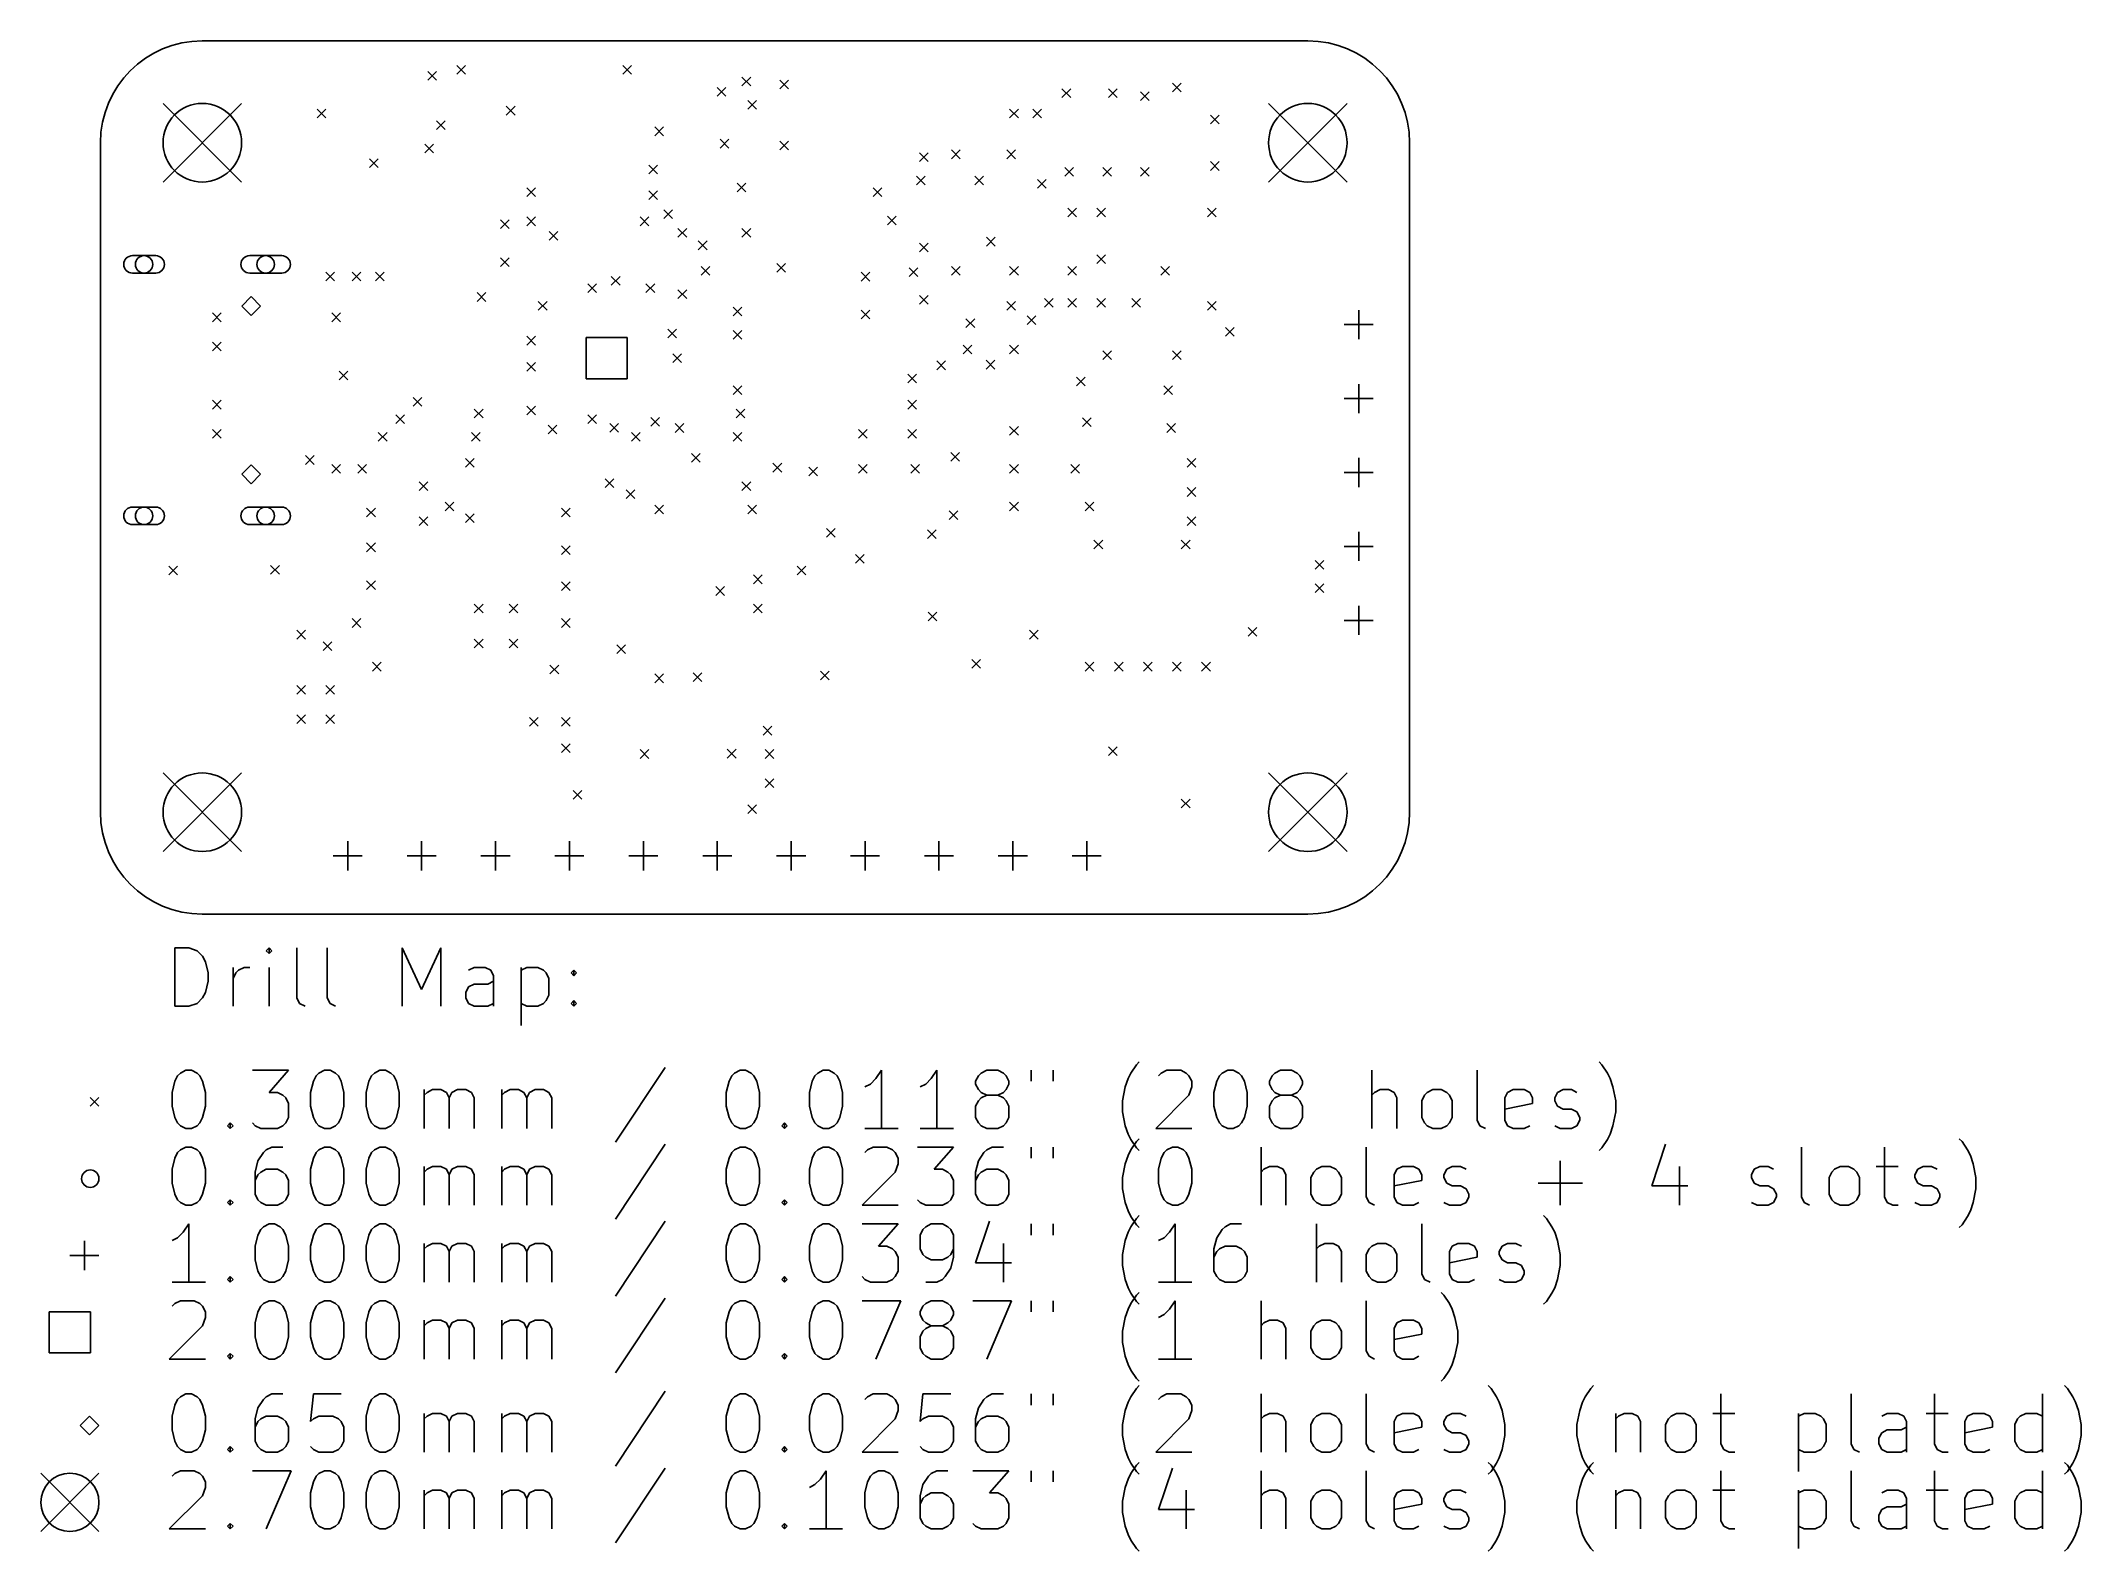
# Model space of a CAD drawing. Extents: x 32.9 to 103.1, y -87.4 to -35.5.
import ezdxf

# ---------------------------------------------------------------- set-up
doc = ezdxf.new("R2010")
doc.units = 0
doc.layers.add('BLACK', color=7, linetype='CONTINUOUS')

msp = doc.modelspace()

# ---------------------------------------------------------------- linework, layer by layer
at = {"layer": 'BLACK', "linetype": 'CONTINUOUS'}
for p, q in [((76.5, -35.5), (38.5, -35.5)), ((47.25, -36.35), (47.55, -36.65)), ((47.55, -36.35), (47.25, -36.65)), ((52.95, -36.35), (53.25, -36.65)), ((53.25, -36.35), (52.95, -36.65)), ((46.25, -36.55), (46.55, -36.85)), ((46.55, -36.55), (46.25, -36.85)), ((56.200521, -37.099479), (56.500521, -37.399479)), ((56.500521, -37.099479), (56.200521, -37.399479)), ((57.05, -36.75), (57.35, -37.05)), ((57.35, -36.75), (57.05, -37.05)), ((58.35, -36.85), (58.65, -37.15)), ((58.65, -36.85), (58.35, -37.15)), ((68.05, -37.15), (68.35, -37.45)), ((68.35, -37.15), (68.05, -37.45)), ((69.65, -37.15), (69.95, -37.45)), ((69.95, -37.15), (69.65, -37.45)), ((71.85, -36.95), (72.15, -37.25)), ((72.15, -36.95), (71.85, -37.25)), ((37.15, -37.65), (39.85, -40.35)), ((39.85, -37.65), (37.15, -40.35)), ((42.45, -37.85), (42.75, -38.15)), ((42.75, -37.85), (42.45, -38.15)), ((48.95, -37.75), (49.25, -38.05)), ((49.25, -37.75), (48.95, -38.05)), ((57.25, -37.55), (57.55, -37.85)), ((57.55, -37.55), (57.25, -37.85)), ((66.25, -37.85), (66.55, -38.15)), ((66.55, -37.85), (66.25, -38.15)), ((67.05, -37.85), (67.35, -38.15)), ((67.35, -37.85), (67.05, -38.15)), ((70.75, -37.25), (71.05, -37.55)), ((71.05, -37.25), (70.75, -37.55)), ((75.15, -37.65), (77.85, -40.35)), ((77.85, -37.65), (75.15, -40.35)), ((46.55, -38.25), (46.85, -38.55)), ((46.85, -38.25), (46.55, -38.55)), ((54.05, -38.458818), (54.35, -38.758818)), ((54.35, -38.458818), (54.05, -38.758818)), ((73.15, -38.05), (73.45, -38.35)), ((73.45, -38.05), (73.15, -38.35)), ((35, -39), (35, -62)), ((46.15, -39.05), (46.45, -39.35)), ((46.45, -39.05), (46.15, -39.35)), ((56.299329, -38.883818), (56.599329, -39.183818)), ((56.599329, -38.883818), (56.299329, -39.183818)), ((58.35, -38.95), (58.65, -39.25)), ((58.65, -38.95), (58.35, -39.25)), ((64.25, -39.25), (64.55, -39.55)), ((64.55, -39.25), (64.25, -39.55)), ((66.15, -39.25), (66.45, -39.55)), ((66.45, -39.25), (66.15, -39.55)), ((80, -39), (80, -62)), ((44.25, -39.55), (44.55, -39.85)), ((44.55, -39.55), (44.25, -39.85)), ((53.85, -39.775), (54.15, -40.075)), ((54.15, -39.775), (53.85, -40.075)), ((63.15, -39.35), (63.45, -39.65)), ((63.45, -39.35), (63.15, -39.65)), ((68.15, -39.85), (68.45, -40.15)), ((68.45, -39.85), (68.15, -40.15)), ((69.45, -39.85), (69.75, -40.15)), ((69.75, -39.85), (69.45, -40.15)), ((70.75, -39.85), (71.05, -40.15)), ((71.05, -39.85), (70.75, -40.15)), ((73.15, -39.65), (73.45, -39.95)), ((73.45, -39.65), (73.15, -39.95)), ((49.65, -40.55), (49.95, -40.85)), ((49.95, -40.55), (49.65, -40.85)), ((53.85, -40.65), (54.15, -40.95)), ((54.15, -40.65), (53.85, -40.95)), ((56.887347, -40.387347), (57.187347, -40.687347)), ((57.187347, -40.387347), (56.887347, -40.687347)), ((61.559739, -40.55), (61.859739, -40.85)), ((61.859739, -40.55), (61.559739, -40.85)), ((63.05, -40.15), (63.35, -40.45)), ((63.35, -40.15), (63.05, -40.45)), ((65.05, -40.15), (65.35, -40.45)), ((65.35, -40.15), (65.05, -40.45)), ((67.2064, -40.262407), (67.5064, -40.562407)), ((67.5064, -40.262407), (67.2064, -40.562407)), ((54.361368, -41.303935), (54.661368, -41.603935)), ((54.661368, -41.303935), (54.361368, -41.603935)), ((68.25, -41.25), (68.55, -41.55)), ((68.55, -41.25), (68.25, -41.55)), ((69.25, -41.25), (69.55, -41.55)), ((69.55, -41.25), (69.25, -41.55)), ((73.05, -41.25), (73.35, -41.55)), ((73.35, -41.25), (73.05, -41.55)), ((48.75, -41.65), (49.05, -41.95)), ((49.05, -41.65), (48.75, -41.95)), ((49.65, -41.55), (49.95, -41.85)), ((49.95, -41.55), (49.65, -41.85)), ((50.425, -42.05), (50.725, -42.35)), ((50.725, -42.05), (50.425, -42.35)), ((53.55, -41.55), (53.85, -41.85)), ((53.85, -41.55), (53.55, -41.85)), ((54.85, -41.95), (55.15, -42.25)), ((55.15, -41.95), (54.85, -42.25)), ((57.05, -41.95), (57.35, -42.25)), ((57.35, -41.95), (57.05, -42.25)), ((62.05, -41.525), (62.35, -41.825)), ((62.35, -41.525), (62.05, -41.825)), ((55.55, -42.375), (55.85, -42.675)), ((55.85, -42.375), (55.55, -42.675)), ((63.15, -42.45), (63.45, -42.75)), ((63.45, -42.45), (63.15, -42.75)), ((65.45, -42.25), (65.75, -42.55)), ((65.75, -42.25), (65.45, -42.55)), ((36.9, -42.88), (36.1, -42.88)), ((36.1, -43.48), (36.9, -43.48)), ((41.23, -42.88), (40.13, -42.88)), ((40.13, -43.48), (41.23, -43.48)), ((42.75, -43.45), (43.05, -43.75)), ((43.05, -43.45), (42.75, -43.75)), ((43.65, -43.45), (43.95, -43.75)), ((43.95, -43.45), (43.65, -43.75)), ((44.45, -43.45), (44.75, -43.75)), ((44.75, -43.45), (44.45, -43.75)), ((48.75, -42.95), (49.05, -43.25)), ((49.05, -42.95), (48.75, -43.25)), ((55.65, -43.25), (55.95, -43.55)), ((55.95, -43.25), (55.65, -43.55)), ((58.25, -43.15), (58.55, -43.45)), ((58.55, -43.15), (58.25, -43.45)), ((61.144913, -43.451134), (61.444913, -43.751134)), ((61.444913, -43.451134), (61.144913, -43.751134)), ((62.800521, -43.299479), (63.100521, -43.599479)), ((63.100521, -43.299479), (62.800521, -43.599479)), ((64.25, -43.25), (64.55, -43.55)), ((64.55, -43.25), (64.25, -43.55)), ((66.25, -43.25), (66.55, -43.55)), ((66.55, -43.25), (66.25, -43.55)), ((68.25, -43.25), (68.55, -43.55)), ((68.55, -43.25), (68.25, -43.55)), ((69.25, -42.85), (69.55, -43.15)), ((69.55, -42.85), (69.25, -43.15)), ((71.45, -43.25), (71.75, -43.55)), ((71.75, -43.25), (71.45, -43.55)), ((47.95, -44.15), (48.25, -44.45)), ((48.25, -44.15), (47.95, -44.45)), ((51.75, -43.85), (52.05, -44.15)), ((52.05, -43.85), (51.75, -44.15)), ((52.557868, -43.595974), (52.857868, -43.895974)), ((52.857868, -43.595974), (52.557868, -43.895974)), ((53.75, -43.85), (54.05, -44.15)), ((54.05, -43.85), (53.75, -44.15)), ((54.85, -44.05), (55.15, -44.35)), ((55.15, -44.05), (54.85, -44.35)), ((38.85, -44.85), (39.15, -45.15)), ((39.15, -44.85), (38.85, -45.15)), ((40.18, -44.285), (39.855, -44.61)), ((39.855, -44.61), (40.18, -44.935)), ((40.505, -44.61), (40.18, -44.285)), ((40.18, -44.935), (40.505, -44.61)), ((42.95, -44.85), (43.25, -45.15)), ((43.25, -44.85), (42.95, -45.15)), ((50.05, -44.45), (50.35, -44.75)), ((50.35, -44.45), (50.05, -44.75)), ((56.75, -44.65), (57.05, -44.95)), ((57.05, -44.65), (56.75, -44.95)), ((61.15, -44.75), (61.45, -45.05)), ((61.45, -44.75), (61.15, -45.05)), ((63.15, -44.25), (63.45, -44.55)), ((63.45, -44.25), (63.15, -44.55)), ((66.15, -44.45), (66.45, -44.75)), ((66.45, -44.45), (66.15, -44.75)), ((67.45, -44.35), (67.75, -44.65)), ((67.75, -44.35), (67.45, -44.65)), ((68.25, -44.35), (68.55, -44.65)), ((68.55, -44.35), (68.25, -44.65)), ((69.25, -44.35), (69.55, -44.65)), ((69.55, -44.35), (69.25, -44.65)), ((70.45, -44.35), (70.75, -44.65)), ((70.75, -44.35), (70.45, -44.65)), ((73.05, -44.45), (73.35, -44.75)), ((73.35, -44.45), (73.05, -44.75)), ((78.25, -44.75), (78.25, -45.75)), ((54.5, -45.4), (54.8, -45.7)), ((54.8, -45.4), (54.5, -45.7)), ((56.75, -45.45), (57.05, -45.75)), ((57.05, -45.45), (56.75, -45.75)), ((64.75, -45.05), (65.05, -45.35)), ((65.05, -45.05), (64.75, -45.35)), ((66.85, -44.95), (67.15, -45.25)), ((67.15, -44.95), (66.85, -45.25)), ((73.665, -45.35), (73.965, -45.65)), ((73.965, -45.35), (73.665, -45.65)), ((77.75, -45.25), (78.75, -45.25)), ((38.85, -45.85), (39.15, -46.15)), ((39.15, -45.85), (38.85, -46.15)), ((49.65, -45.65), (49.95, -45.95)), ((49.95, -45.65), (49.65, -45.95)), ((53.107114, -45.692886), (51.692886, -45.692886)), ((51.692886, -45.692886), (51.692886, -47.107114)), ((53.107114, -47.107114), (53.107114, -45.692886)), ((54.67, -46.25), (54.97, -46.55)), ((54.97, -46.25), (54.67, -46.55)), ((64.650001, -45.95), (64.950001, -46.25)), ((64.950001, -45.95), (64.650001, -46.25)), ((66.25, -45.95), (66.55, -46.25)), ((66.55, -45.95), (66.25, -46.25)), ((69.45, -46.15), (69.75, -46.45)), ((69.75, -46.15), (69.45, -46.45)), ((71.85, -46.15), (72.15, -46.45)), ((72.15, -46.15), (71.85, -46.45)), ((43.2, -46.85), (43.5, -47.15)), ((43.5, -46.85), (43.2, -47.15)), ((49.65, -46.55), (49.95, -46.85)), ((49.95, -46.55), (49.65, -46.85)), ((62.75, -46.95), (63.05, -47.25)), ((63.05, -46.95), (62.75, -47.25)), ((63.745, -46.498439), (64.045, -46.798439)), ((64.045, -46.498439), (63.745, -46.798439)), ((65.445851, -46.474999), (65.745851, -46.774999)), ((65.745851, -46.474999), (65.445851, -46.774999)), ((51.692886, -47.107114), (53.107114, -47.107114)), ((56.75, -47.35), (57.05, -47.65)), ((57.05, -47.35), (56.75, -47.65)), ((68.55, -47.05), (68.85, -47.35)), ((68.85, -47.05), (68.55, -47.35)), ((71.55, -47.35), (71.85, -47.65)), ((71.85, -47.35), (71.55, -47.65)), ((78.25, -47.29), (78.25, -48.29)), ((38.85, -47.85), (39.15, -48.15)), ((39.15, -47.85), (38.85, -48.15)), ((45.15, -48.35), (45.45, -48.65)), ((45.45, -48.35), (45.15, -48.65)), ((45.75, -47.75), (46.05, -48.05)), ((46.05, -47.75), (45.75, -48.05)), ((47.85, -48.15), (48.15, -48.45)), ((48.15, -48.15), (47.85, -48.45)), ((49.65, -48.05), (49.95, -48.35)), ((49.95, -48.05), (49.65, -48.35)), ((51.75, -48.35), (52.05, -48.65)), ((52.05, -48.35), (51.75, -48.65)), ((56.85, -48.15), (57.15, -48.45)), ((57.15, -48.15), (56.85, -48.45)), ((62.75, -47.85), (63.05, -48.15)), ((63.05, -47.85), (62.75, -48.15)), ((77.75, -47.79), (78.75, -47.79)), ((38.85, -48.85), (39.15, -49.15)), ((39.15, -48.85), (38.85, -49.15)), ((44.55, -48.95), (44.85, -49.25)), ((44.85, -48.95), (44.55, -49.25)), ((47.75, -48.95), (48.05, -49.25)), ((48.05, -48.95), (47.75, -49.25)), ((50.390871, -48.705531), (50.690871, -49.005531)), ((50.690871, -48.705531), (50.390871, -49.005531)), ((52.504056, -48.645911), (52.804056, -48.945911)), ((52.804056, -48.645911), (52.504056, -48.945911)), ((53.25, -48.95), (53.55, -49.25)), ((53.55, -48.95), (53.25, -49.25)), ((53.92, -48.44), (54.22, -48.74)), ((54.22, -48.44), (53.92, -48.74)), ((54.75, -48.65), (55.05, -48.95)), ((55.05, -48.65), (54.75, -48.95)), ((56.75, -48.95), (57.05, -49.25)), ((57.05, -48.95), (56.75, -49.25)), ((61.05, -48.85), (61.35, -49.15)), ((61.35, -48.85), (61.05, -49.15)), ((62.75, -48.85), (63.05, -49.15)), ((63.05, -48.85), (62.75, -49.15)), ((66.25, -48.75), (66.55, -49.05)), ((66.55, -48.75), (66.25, -49.05)), ((68.75, -48.45), (69.05, -48.75)), ((69.05, -48.45), (68.75, -48.75)), ((71.65, -48.65), (71.95, -48.95)), ((71.95, -48.65), (71.65, -48.95)), ((42.05, -49.75), (42.35, -50.05)), ((42.35, -49.75), (42.05, -50.05)), ((55.312109, -49.678908), (55.612109, -49.978908)), ((55.612109, -49.678908), (55.312109, -49.978908)), ((64.225, -49.638299), (64.525, -49.938299)), ((64.525, -49.638299), (64.225, -49.938299)), ((40.18, -50.065), (39.855, -50.39)), ((39.855, -50.39), (40.18, -50.715)), ((40.505, -50.39), (40.18, -50.065)), ((40.18, -50.715), (40.505, -50.39)), ((42.95, -50.05), (43.25, -50.35)), ((43.25, -50.05), (42.95, -50.35)), ((43.85, -50.05), (44.15, -50.35)), ((44.15, -50.05), (43.85, -50.35)), ((47.55, -49.85), (47.85, -50.15)), ((47.85, -49.85), (47.55, -50.15)), ((58.116357, -50.013642), (58.416357, -50.313642)), ((58.416357, -50.013642), (58.116357, -50.313642)), ((59.35, -50.15), (59.65, -50.45)), ((59.65, -50.15), (59.35, -50.45)), ((61.05, -50.05), (61.35, -50.35)), ((61.35, -50.05), (61.05, -50.35)), ((62.85, -50.05), (63.15, -50.35)), ((63.15, -50.05), (62.85, -50.35)), ((66.25, -50.05), (66.55, -50.35)), ((66.55, -50.05), (66.25, -50.35)), ((68.35, -50.05), (68.65, -50.35)), ((68.65, -50.05), (68.35, -50.35)), ((72.35, -49.85), (72.65, -50.15)), ((72.65, -49.85), (72.35, -50.15)), ((77.75, -50.33), (78.75, -50.33)), ((78.25, -49.83), (78.25, -50.83)), ((45.95, -50.65), (46.25, -50.95)), ((46.25, -50.65), (45.95, -50.95)), ((52.35, -50.55), (52.65, -50.85)), ((52.65, -50.55), (52.35, -50.85)), ((53.07, -50.92), (53.37, -51.22)), ((53.37, -50.92), (53.07, -51.22)), ((57.05, -50.65), (57.35, -50.95)), ((57.35, -50.65), (57.05, -50.95)), ((72.35, -50.85), (72.65, -51.15)), ((72.65, -50.85), (72.35, -51.15)), ((36.9, -51.52), (36.1, -51.52)), ((41.23, -51.52), (40.13, -51.52)), ((44.15, -51.55), (44.45, -51.85)), ((44.45, -51.55), (44.15, -51.85)), ((45.95, -51.85), (46.25, -52.15)), ((46.25, -51.85), (45.95, -52.15)), ((46.85, -51.35), (47.15, -51.65)), ((47.15, -51.35), (46.85, -51.65)), ((47.55, -51.75), (47.85, -52.05)), ((47.85, -51.75), (47.55, -52.05)), ((50.85, -51.55), (51.15, -51.85)), ((51.15, -51.55), (50.85, -51.85)), ((54.05, -51.45), (54.35, -51.75)), ((54.35, -51.45), (54.05, -51.75)), ((57.25, -51.45), (57.55, -51.75)), ((57.55, -51.45), (57.25, -51.75)), ((64.17, -51.65), (64.47, -51.95)), ((64.47, -51.65), (64.17, -51.95)), ((66.25, -51.35), (66.55, -51.65)), ((66.55, -51.35), (66.25, -51.65)), ((68.85, -51.35), (69.15, -51.65)), ((69.15, -51.35), (68.85, -51.65)), ((72.35, -51.85), (72.65, -52.15)), ((72.65, -51.85), (72.35, -52.15)), ((36.1, -52.12), (36.9, -52.12)), ((40.13, -52.12), (41.23, -52.12)), ((59.95, -52.25), (60.25, -52.55)), ((60.25, -52.25), (59.95, -52.55)), ((63.425, -52.295), (63.725, -52.595)), ((63.725, -52.295), (63.425, -52.595)), ((78.25, -52.37), (78.25, -53.37)), ((44.15, -52.75), (44.45, -53.05)), ((44.45, -52.75), (44.15, -53.05)), ((50.85, -52.85), (51.15, -53.15)), ((51.15, -52.85), (50.85, -53.15)), ((60.95, -53.15), (61.25, -53.45)), ((61.25, -53.15), (60.95, -53.45)), ((69.15, -52.65), (69.45, -52.95)), ((69.45, -52.65), (69.15, -52.95)), ((72.15, -52.65), (72.45, -52.95)), ((72.45, -52.65), (72.15, -52.95)), ((77.75, -52.87), (78.75, -52.87)), ((37.35, -53.55), (37.65, -53.85)), ((37.65, -53.55), (37.35, -53.85)), ((40.85, -53.52), (41.15, -53.82)), ((41.15, -53.52), (40.85, -53.82)), ((57.45, -53.85), (57.75, -54.15)), ((57.75, -53.85), (57.45, -54.15)), ((58.95, -53.55), (59.25, -53.85)), ((59.25, -53.55), (58.95, -53.85)), ((76.75, -53.35), (77.05, -53.65)), ((77.05, -53.35), (76.75, -53.65)), ((44.15, -54.05), (44.45, -54.35)), ((44.45, -54.05), (44.15, -54.35)), ((50.85, -54.085), (51.15, -54.385)), ((51.15, -54.085), (50.85, -54.385)), ((56.15, -54.25), (56.45, -54.55)), ((56.45, -54.25), (56.15, -54.55)), ((76.75, -54.15), (77.05, -54.45)), ((77.05, -54.15), (76.75, -54.45)), ((43.65, -55.35), (43.95, -55.65)), ((43.95, -55.35), (43.65, -55.65)), ((47.85, -54.85), (48.15, -55.15)), ((48.15, -54.85), (47.85, -55.15)), ((49.05, -54.85), (49.35, -55.15)), ((49.35, -54.85), (49.05, -55.15)), ((50.85, -55.35), (51.15, -55.65)), ((51.15, -55.35), (50.85, -55.65)), ((57.45, -54.85), (57.75, -55.15)), ((57.75, -54.85), (57.45, -55.15)), ((63.45, -55.125), (63.75, -55.425)), ((63.75, -55.125), (63.45, -55.425)), ((78.25, -54.91), (78.25, -55.91)), ((41.75, -55.75), (42.05, -56.05)), ((42.05, -55.75), (41.75, -56.05)), ((47.85, -56.05), (48.15, -56.35)), ((48.15, -56.05), (47.85, -56.35)), ((49.05, -56.05), (49.35, -56.35)), ((49.35, -56.05), (49.05, -56.35)), ((66.93, -55.75), (67.23, -56.05)), ((67.23, -55.75), (66.93, -56.05)), ((74.45, -55.65), (74.75, -55.95)), ((74.75, -55.65), (74.45, -55.95)), ((77.75, -55.41), (78.75, -55.41)), ((42.65, -56.15), (42.95, -56.45)), ((42.95, -56.15), (42.65, -56.45)), ((52.75, -56.25), (53.05, -56.55)), ((53.05, -56.25), (52.75, -56.55)), ((64.95, -56.75), (65.25, -57.05)), ((65.25, -56.75), (64.95, -57.05)), ((44.35, -56.85), (44.65, -57.15)), ((44.65, -56.85), (44.35, -57.15)), ((50.45, -56.95), (50.75, -57.25)), ((50.75, -56.95), (50.45, -57.25)), ((54.05, -57.25), (54.35, -57.55)), ((54.35, -57.25), (54.05, -57.55)), ((55.375, -57.2125), (55.675, -57.5125)), ((55.675, -57.2125), (55.375, -57.5125)), ((59.75, -57.15), (60.05, -57.45)), ((60.05, -57.15), (59.75, -57.45)), ((68.85, -56.85), (69.15, -57.15)), ((69.15, -56.85), (68.85, -57.15)), ((69.85, -56.85), (70.15, -57.15)), ((70.15, -56.85), (69.85, -57.15)), ((70.85, -56.85), (71.15, -57.15)), ((71.15, -56.85), (70.85, -57.15)), ((71.85, -56.85), (72.15, -57.15)), ((72.15, -56.85), (71.85, -57.15)), ((72.85, -56.85), (73.15, -57.15)), ((73.15, -56.85), (72.85, -57.15)), ((41.75, -57.65), (42.05, -57.95)), ((42.05, -57.65), (41.75, -57.95)), ((42.75, -57.65), (43.05, -57.95)), ((43.05, -57.65), (42.75, -57.95)), ((41.75, -58.65), (42.05, -58.95)), ((42.05, -58.65), (41.75, -58.95)), ((42.75, -58.65), (43.05, -58.95)), ((43.05, -58.65), (42.75, -58.95)), ((49.75, -58.75), (50.05, -59.05)), ((50.05, -58.75), (49.75, -59.05)), ((50.85, -58.75), (51.15, -59.05)), ((51.15, -58.75), (50.85, -59.05)), ((57.775, -59.05), (58.075, -59.35)), ((58.075, -59.05), (57.775, -59.35)), ((50.85, -59.65), (51.15, -59.95)), ((51.15, -59.65), (50.85, -59.95)), ((53.55, -59.85), (53.85, -60.15)), ((53.85, -59.85), (53.55, -60.15)), ((56.546, -59.84), (56.846, -60.14)), ((56.846, -59.84), (56.546, -60.14)), ((57.85, -59.85), (58.15, -60.15)), ((58.15, -59.85), (57.85, -60.15)), ((69.65, -59.75), (69.95, -60.05)), ((69.95, -59.75), (69.65, -60.05)), ((37.15, -60.65), (39.85, -63.35)), ((39.85, -60.65), (37.15, -63.35)), ((57.85, -60.85), (58.15, -61.15)), ((58.15, -60.85), (57.85, -61.15)), ((75.15, -60.65), (77.85, -63.35)), ((77.85, -60.65), (75.15, -63.35)), ((51.25, -61.25), (51.55, -61.55)), ((51.55, -61.25), (51.25, -61.55)), ((72.15, -61.55), (72.45, -61.85)), ((72.45, -61.55), (72.15, -61.85)), ((57.25, -61.75), (57.55, -62.05)), ((57.55, -61.75), (57.25, -62.05)), ((43.5, -63), (43.5, -64)), ((46.04, -63), (46.04, -64)), ((48.58, -63), (48.58, -64)), ((51.12, -63), (51.12, -64)), ((53.66, -63), (53.66, -64)), ((56.2, -63), (56.2, -64)), ((58.74, -63), (58.74, -64)), ((61.28, -63), (61.28, -64)), ((63.82, -63), (63.82, -64)), ((66.36, -63), (66.36, -64)), ((68.9, -63), (68.9, -64)), ((43, -63.5), (44, -63.5)), ((45.54, -63.5), (46.54, -63.5)), ((48.08, -63.5), (49.08, -63.5)), ((50.62, -63.5), (51.62, -63.5)), ((53.16, -63.5), (54.16, -63.5)), ((55.7, -63.5), (56.7, -63.5)), ((58.24, -63.5), (59.24, -63.5)), ((60.78, -63.5), (61.78, -63.5)), ((63.32, -63.5), (64.32, -63.5)), ((65.86, -63.5), (66.86, -63.5)), ((68.4, -63.5), (69.4, -63.5)), ((38.5, -65.5), (76.5, -65.5)), ((37.557768, -68.664838), (37.557768, -66.664838)), ((37.557768, -66.664838), (38.033958, -66.664838)), ((38.033958, -66.664838), (38.319673, -66.760076)), ((38.319673, -66.760076), (38.510149, -66.950552)), ((38.510149, -66.950552), (38.605387, -67.141028)), ((38.605387, -67.141028), (38.700625, -67.52198)), ((40.795863, -66.664838), (40.700625, -66.760076)), ((40.700625, -66.760076), (40.795863, -66.855314)), ((40.891101, -66.760076), (40.795863, -66.664838)), ((40.795863, -66.664838), (40.795863, -66.855314)), ((40.795863, -66.855314), (40.891101, -66.760076)), ((41.748244, -68.379123), (41.748244, -66.664838)), ((42.795863, -68.379123), (42.795863, -66.664838)), ((45.367292, -68.664838), (45.367292, -66.664838)), ((45.367292, -66.664838), (46.033959, -68.093409)), ((46.033959, -68.093409), (46.700625, -66.664838)), ((46.700625, -66.664838), (46.700625, -68.664838)), ((38.700625, -67.807695), (38.605387, -68.188647)), ((38.700625, -67.52198), (38.700625, -67.807695)), ((39.557768, -68.664838), (39.557768, -67.331504)), ((39.557768, -67.712457), (39.653006, -67.52198)), ((39.653006, -67.52198), (39.748244, -67.426742)), ((39.748244, -67.426742), (39.93872, -67.331504)), ((39.93872, -67.331504), (40.129197, -67.331504)), ((40.795863, -68.664838), (40.795863, -67.331504)), ((47.557768, -68.188647), (47.653006, -67.998171)), ((47.843482, -67.331504), (47.653006, -67.426742)), ((47.653006, -67.998171), (47.843482, -67.902933)), ((48.224435, -67.331504), (47.843482, -67.331504)), ((47.843482, -67.902933), (48.319673, -67.902933)), ((48.414911, -67.426742), (48.224435, -67.331504)), ((48.319673, -67.902933), (48.510149, -67.807695)), ((48.510149, -67.617219), (48.414911, -67.426742)), ((48.510149, -68.664838), (48.510149, -67.617219)), ((49.46253, -67.331504), (49.46253, -69.331504)), ((49.46253, -67.426742), (49.653006, -67.331504)), ((49.653006, -67.331504), (50.033959, -67.331504)), ((50.033959, -67.331504), (50.224435, -67.426742)), ((50.224435, -67.426742), (50.319673, -67.52198)), ((50.319673, -67.52198), (50.414911, -67.712457)), ((50.414911, -67.712457), (50.414911, -68.283885)), ((51.176816, -67.52198), (51.272054, -67.426742)), ((51.272054, -67.617219), (51.176816, -67.52198)), ((51.272054, -67.426742), (51.367292, -67.52198)), ((51.272054, -67.426742), (51.272054, -67.617219)), ((51.367292, -67.52198), (51.272054, -67.617219)), ((38.033958, -68.664838), (37.557768, -68.664838)), ((38.319673, -68.5696), (38.033958, -68.664838)), ((38.510149, -68.379123), (38.319673, -68.5696)), ((38.605387, -68.188647), (38.510149, -68.379123)), ((41.843482, -68.5696), (41.748244, -68.379123)), ((42.033958, -68.664838), (41.843482, -68.5696)), ((42.891101, -68.5696), (42.795863, -68.379123)), ((43.081577, -68.664838), (42.891101, -68.5696)), ((47.557768, -68.379123), (47.557768, -68.188647)), ((47.653006, -68.5696), (47.557768, -68.379123)), ((47.843482, -68.664838), (47.653006, -68.5696)), ((48.319673, -68.664838), (47.843482, -68.664838)), ((48.510149, -68.5696), (48.319673, -68.664838)), ((49.653006, -68.664838), (49.46253, -68.5696)), ((50.033959, -68.664838), (49.653006, -68.664838)), ((50.224435, -68.5696), (50.033959, -68.664838)), ((50.319673, -68.474361), (50.224435, -68.5696)), ((50.414911, -68.283885), (50.319673, -68.474361)), ((51.176816, -68.5696), (51.272054, -68.474361)), ((51.272054, -68.664838), (51.176816, -68.5696)), ((51.272054, -68.474361), (51.367292, -68.5696)), ((51.272054, -68.474361), (51.272054, -68.664838)), ((51.367292, -68.5696), (51.272054, -68.664838)), ((54.414912, -70.7696), (52.700627, -73.341028)), ((70.414914, -70.960076), (70.60539, -70.674361)), ((70.60539, -70.674361), (70.700629, -70.579123)), ((86.605392, -70.674361), (86.510154, -70.579123)), ((86.795868, -70.960076), (86.605392, -70.674361)), ((37.46253, -71.626742), (37.557768, -71.24579)), ((37.557768, -71.24579), (37.653006, -71.055314)), ((37.653006, -71.055314), (37.748244, -70.960076)), ((37.748244, -70.960076), (37.93872, -70.864838)), ((37.93872, -70.864838), (38.129197, -70.864838)), ((38.129197, -70.864838), (38.319673, -70.960076)), ((38.319673, -70.960076), (38.414911, -71.055314)), ((38.414911, -71.055314), (38.510149, -71.24579)), ((38.510149, -71.24579), (38.605387, -71.626742)), ((40.224435, -70.864838), (41.46253, -70.864838)), ((41.46253, -70.864838), (40.795863, -71.626742)), ((42.224435, -71.626742), (42.319673, -71.24579)), ((42.319673, -71.24579), (42.414911, -71.055314)), ((42.414911, -71.055314), (42.510149, -70.960076)), ((42.510149, -70.960076), (42.700625, -70.864838)), ((42.700625, -70.864838), (42.891102, -70.864838)), ((42.891102, -70.864838), (43.081578, -70.960076)), ((43.081578, -70.960076), (43.176816, -71.055314)), ((43.176816, -71.055314), (43.272054, -71.24579)), ((43.272054, -71.24579), (43.367292, -71.626742)), ((44.129197, -71.626742), (44.224435, -71.24579)), ((44.224435, -71.24579), (44.319673, -71.055314)), ((44.319673, -71.055314), (44.414911, -70.960076)), ((44.414911, -70.960076), (44.605387, -70.864838)), ((44.605387, -70.864838), (44.795864, -70.864838)), ((44.795864, -70.864838), (44.98634, -70.960076)), ((44.98634, -70.960076), (45.081578, -71.055314)), ((45.081578, -71.055314), (45.176816, -71.24579)), ((45.176816, -71.24579), (45.272054, -71.626742)), ((46.129197, -72.864838), (46.129197, -71.531504)), ((46.224435, -71.626742), (46.414911, -71.531504)), ((46.414911, -71.531504), (46.700626, -71.531504)), ((46.700626, -71.531504), (46.891102, -71.626742)), ((47.081578, -71.626742), (47.272054, -71.531504)), ((47.272054, -71.531504), (47.557768, -71.531504)), ((47.557768, -71.531504), (47.748245, -71.626742)), ((48.795864, -72.864838), (48.795864, -71.531504)), ((48.891102, -71.626742), (49.081578, -71.531504)), ((49.081578, -71.531504), (49.367293, -71.531504)), ((49.367293, -71.531504), (49.557769, -71.626742)), ((49.748245, -71.626742), (49.938721, -71.531504)), ((49.938721, -71.531504), (50.224435, -71.531504)), ((50.224435, -71.531504), (50.414912, -71.626742)), ((56.510151, -71.626742), (56.605389, -71.24579)), ((56.605389, -71.24579), (56.700627, -71.055314)), ((56.700627, -71.055314), (56.795865, -70.960076)), ((56.795865, -70.960076), (56.986341, -70.864838)), ((56.986341, -70.864838), (57.176818, -70.864838)), ((57.176818, -70.864838), (57.367294, -70.960076)), ((57.367294, -70.960076), (57.462532, -71.055314)), ((57.462532, -71.055314), (57.55777, -71.24579)), ((57.55777, -71.24579), (57.653008, -71.626742)), ((59.367294, -71.626742), (59.462532, -71.24579)), ((59.462532, -71.24579), (59.55777, -71.055314)), ((59.55777, -71.055314), (59.653008, -70.960076)), ((59.653008, -70.960076), (59.843484, -70.864838)), ((59.843484, -70.864838), (60.033961, -70.864838)), ((60.033961, -70.864838), (60.224437, -70.960076)), ((60.224437, -70.960076), (60.319675, -71.055314)), ((60.319675, -71.055314), (60.414913, -71.24579)), ((60.414913, -71.24579), (60.510151, -71.626742)), ((61.462532, -71.341028), (61.272056, -71.436266)), ((61.653008, -71.150552), (61.462532, -71.341028)), ((61.843484, -70.864838), (61.653008, -71.150552)), ((61.843484, -72.864838), (61.843484, -70.864838)), ((63.367294, -71.341028), (63.176818, -71.436266)), ((63.55777, -71.150552), (63.367294, -71.341028)), ((63.748246, -70.864838), (63.55777, -71.150552)), ((63.748246, -72.864838), (63.748246, -70.864838)), ((65.08158, -71.24579), (65.176818, -71.055314)), ((65.08158, -71.341028), (65.08158, -71.24579)), ((65.176818, -71.531504), (65.08158, -71.341028)), ((65.176818, -71.055314), (65.272056, -70.960076)), ((65.272056, -71.626742), (65.176818, -71.531504)), ((65.272056, -70.960076), (65.462532, -70.864838)), ((65.462532, -70.864838), (65.843485, -70.864838)), ((65.843485, -70.864838), (66.033961, -70.960076)), ((66.033961, -70.960076), (66.129199, -71.055314)), ((66.129199, -71.531504), (66.033961, -71.626742)), ((66.129199, -71.055314), (66.224437, -71.24579)), ((66.224437, -71.341028), (66.129199, -71.531504)), ((66.224437, -71.24579), (66.224437, -71.341028)), ((66.986342, -70.864838), (66.986342, -71.24579)), ((67.748247, -70.864838), (67.748247, -71.24579)), ((70.1292, -71.912457), (70.224438, -71.436266)), ((70.224438, -71.436266), (70.319676, -71.150552)), ((70.319676, -71.150552), (70.414914, -70.960076)), ((71.367295, -71.055314), (71.462533, -70.960076)), ((71.462533, -70.960076), (71.653009, -70.864838)), ((71.653009, -70.864838), (72.1292, -70.864838)), ((72.1292, -70.864838), (72.319676, -70.960076)), ((72.319676, -70.960076), (72.414914, -71.055314)), ((72.414914, -71.055314), (72.510152, -71.24579)), ((72.510152, -71.436266), (72.414914, -71.72198)), ((72.510152, -71.24579), (72.510152, -71.436266)), ((73.272057, -71.626742), (73.367295, -71.24579)), ((73.367295, -71.24579), (73.462533, -71.055314)), ((73.462533, -71.055314), (73.557771, -70.960076)), ((73.557771, -70.960076), (73.748247, -70.864838)), ((73.748247, -70.864838), (73.938724, -70.864838)), ((73.938724, -70.864838), (74.1292, -70.960076)), ((74.1292, -70.960076), (74.224438, -71.055314)), ((74.224438, -71.055314), (74.319676, -71.24579)), ((74.319676, -71.24579), (74.414914, -71.626742)), ((75.176819, -71.24579), (75.272057, -71.055314)), ((75.176819, -71.341028), (75.176819, -71.24579)), ((75.272057, -71.531504), (75.176819, -71.341028)), ((75.272057, -71.055314), (75.367295, -70.960076)), ((75.367295, -71.626742), (75.272057, -71.531504)), ((75.367295, -70.960076), (75.557771, -70.864838)), ((75.557771, -70.864838), (75.938724, -70.864838)), ((75.938724, -70.864838), (76.1292, -70.960076)), ((76.1292, -70.960076), (76.224438, -71.055314)), ((76.224438, -71.531504), (76.1292, -71.626742)), ((76.224438, -71.055314), (76.319676, -71.24579)), ((76.319676, -71.341028), (76.224438, -71.531504)), ((76.319676, -71.24579), (76.319676, -71.341028)), ((78.700629, -72.864838), (78.700629, -70.864838)), ((78.986343, -71.531504), (78.795867, -71.626742)), ((79.272058, -71.531504), (78.986343, -71.531504)), ((79.462534, -71.626742), (79.272058, -71.531504)), ((80.605391, -71.626742), (80.795867, -71.531504)), ((80.795867, -71.531504), (81.081582, -71.531504)), ((81.081582, -71.531504), (81.272058, -71.626742)), ((82.319677, -72.579123), (82.319677, -70.864838)), ((83.367296, -71.626742), (83.557772, -71.531504)), ((83.557772, -71.531504), (83.938725, -71.531504)), ((83.938725, -71.531504), (84.129201, -71.626742)), ((85.081582, -71.626742), (85.272058, -71.531504)), ((85.272058, -71.531504), (85.557772, -71.531504)), ((85.557772, -71.531504), (85.748249, -71.626742)), ((86.891106, -71.150552), (86.795868, -70.960076)), ((86.986344, -71.436266), (86.891106, -71.150552)), ((87.081582, -71.912457), (86.986344, -71.436266)), ((34.65, -71.8), (34.95, -72.1)), ((34.95, -71.8), (34.65, -72.1)), ((37.46253, -72.102933), (37.46253, -71.626742)), ((37.557768, -72.483885), (37.46253, -72.102933)), ((38.605387, -72.102933), (38.510149, -72.483885)), ((38.605387, -71.626742), (38.605387, -72.102933)), ((40.795863, -71.626742), (41.081578, -71.626742)), ((41.081578, -71.626742), (41.272054, -71.72198)), ((41.272054, -71.72198), (41.367292, -71.817219)), ((41.367292, -71.817219), (41.46253, -72.007695)), ((41.46253, -72.007695), (41.46253, -72.483885)), ((42.224435, -72.102933), (42.224435, -71.626742)), ((42.319673, -72.483885), (42.224435, -72.102933)), ((43.367292, -72.102933), (43.272054, -72.483885)), ((43.367292, -71.626742), (43.367292, -72.102933)), ((44.129197, -72.102933), (44.129197, -71.626742)), ((44.224435, -72.483885), (44.129197, -72.102933)), ((45.272054, -72.102933), (45.176816, -72.483885)), ((45.272054, -71.626742), (45.272054, -72.102933)), ((46.129197, -71.72198), (46.224435, -71.626742)), ((46.891102, -71.626742), (46.98634, -71.817219)), ((46.98634, -71.817219), (47.081578, -71.626742)), ((46.98634, -71.817219), (46.98634, -72.864838)), ((47.748245, -71.626742), (47.843483, -71.817219)), ((47.843483, -71.817219), (47.843483, -72.864838)), ((48.795864, -71.72198), (48.891102, -71.626742)), ((49.557769, -71.626742), (49.653007, -71.817219)), ((49.653007, -71.817219), (49.748245, -71.626742)), ((49.653007, -71.817219), (49.653007, -72.864838)), ((50.414912, -71.626742), (50.51015, -71.817219)), ((50.51015, -71.817219), (50.51015, -72.864838)), ((56.510151, -72.102933), (56.510151, -71.626742)), ((56.605389, -72.483885), (56.510151, -72.102933)), ((57.653008, -72.102933), (57.55777, -72.483885)), ((57.653008, -71.626742), (57.653008, -72.102933)), ((59.367294, -72.102933), (59.367294, -71.626742)), ((59.462532, -72.483885), (59.367294, -72.102933)), ((60.510151, -72.102933), (60.414913, -72.483885)), ((60.510151, -71.626742), (60.510151, -72.102933)), ((65.176818, -71.912457), (65.08158, -72.102933)), ((65.08158, -72.102933), (65.08158, -72.483885)), ((65.272056, -71.817219), (65.176818, -71.912457)), ((65.462532, -71.72198), (65.272056, -71.626742)), ((65.462532, -71.72198), (65.272056, -71.817219)), ((65.843485, -71.72198), (65.462532, -71.72198)), ((66.033961, -71.626742), (65.843485, -71.72198)), ((66.033961, -71.817219), (65.843485, -71.72198)), ((66.129199, -71.912457), (66.033961, -71.817219)), ((66.224437, -72.102933), (66.129199, -71.912457)), ((66.224437, -72.483885), (66.224437, -72.102933)), ((70.1292, -72.293409), (70.1292, -71.912457)), ((72.414914, -71.72198), (71.272057, -72.864838)), ((73.272057, -72.102933), (73.272057, -71.626742)), ((73.367295, -72.483885), (73.272057, -72.102933)), ((74.414914, -72.102933), (74.319676, -72.483885)), ((74.414914, -71.626742), (74.414914, -72.102933)), ((75.272057, -71.912457), (75.176819, -72.102933)), ((75.176819, -72.102933), (75.176819, -72.483885)), ((75.367295, -71.817219), (75.272057, -71.912457)), ((75.557771, -71.72198), (75.367295, -71.626742)), ((75.557771, -71.72198), (75.367295, -71.817219)), ((75.938724, -71.72198), (75.557771, -71.72198)), ((76.1292, -71.626742), (75.938724, -71.72198)), ((76.1292, -71.817219), (75.938724, -71.72198)), ((76.224438, -71.912457), (76.1292, -71.817219)), ((76.319676, -72.102933), (76.224438, -71.912457)), ((76.319676, -72.483885), (76.319676, -72.102933)), ((78.795867, -71.626742), (78.700629, -71.72198)), ((79.557772, -71.817219), (79.462534, -71.626742)), ((79.557772, -72.864838), (79.557772, -71.817219)), ((80.414915, -71.912457), (80.510153, -71.72198)), ((80.414915, -72.483885), (80.414915, -71.912457)), ((80.510153, -71.72198), (80.605391, -71.626742)), ((81.272058, -71.626742), (81.367296, -71.72198)), ((81.367296, -71.72198), (81.462534, -71.912457)), ((81.462534, -71.912457), (81.462534, -72.483885)), ((83.272058, -71.817219), (83.367296, -71.626742)), ((83.272058, -72.579123), (83.272058, -71.817219)), ((84.224439, -72.007695), (83.272058, -72.198171)), ((84.129201, -71.626742), (84.224439, -71.817219)), ((84.224439, -71.817219), (84.224439, -72.007695)), ((84.986344, -71.817219), (85.081582, -71.626742)), ((84.986344, -71.912457), (84.986344, -71.817219)), ((85.081582, -72.102933), (84.986344, -71.912457)), ((85.272058, -72.198171), (85.081582, -72.102933)), ((85.557772, -72.198171), (85.272058, -72.198171)), ((85.748249, -72.293409), (85.557772, -72.198171)), ((87.081582, -72.293409), (87.081582, -71.912457)), ((37.653006, -72.674361), (37.557768, -72.483885)), ((37.748244, -72.7696), (37.653006, -72.674361)), ((37.93872, -72.864838), (37.748244, -72.7696)), ((38.129197, -72.864838), (37.93872, -72.864838)), ((38.319673, -72.7696), (38.129197, -72.864838)), ((38.414911, -72.674361), (38.319673, -72.7696)), ((38.510149, -72.483885), (38.414911, -72.674361)), ((39.367292, -72.7696), (39.46253, -72.674361)), ((39.46253, -72.864838), (39.367292, -72.7696)), ((39.46253, -72.674361), (39.557768, -72.7696)), ((39.46253, -72.674361), (39.46253, -72.864838)), ((39.557768, -72.7696), (39.46253, -72.864838)), ((40.319673, -72.7696), (40.224435, -72.674361)), ((40.510149, -72.864838), (40.319673, -72.7696)), ((41.081578, -72.864838), (40.510149, -72.864838)), ((41.272054, -72.7696), (41.081578, -72.864838)), ((41.367292, -72.674361), (41.272054, -72.7696)), ((41.46253, -72.483885), (41.367292, -72.674361)), ((42.414911, -72.674361), (42.319673, -72.483885)), ((42.510149, -72.7696), (42.414911, -72.674361)), ((42.700625, -72.864838), (42.510149, -72.7696)), ((42.891102, -72.864838), (42.700625, -72.864838)), ((43.081578, -72.7696), (42.891102, -72.864838)), ((43.176816, -72.674361), (43.081578, -72.7696)), ((43.272054, -72.483885), (43.176816, -72.674361)), ((44.319673, -72.674361), (44.224435, -72.483885)), ((44.414911, -72.7696), (44.319673, -72.674361)), ((44.605387, -72.864838), (44.414911, -72.7696)), ((44.795864, -72.864838), (44.605387, -72.864838)), ((44.98634, -72.7696), (44.795864, -72.864838)), ((45.081578, -72.674361), (44.98634, -72.7696)), ((45.176816, -72.483885), (45.081578, -72.674361)), ((56.700627, -72.674361), (56.605389, -72.483885)), ((56.795865, -72.7696), (56.700627, -72.674361)), ((56.986341, -72.864838), (56.795865, -72.7696)), ((57.176818, -72.864838), (56.986341, -72.864838)), ((57.367294, -72.7696), (57.176818, -72.864838)), ((57.462532, -72.674361), (57.367294, -72.7696)), ((57.55777, -72.483885), (57.462532, -72.674361)), ((58.414913, -72.7696), (58.510151, -72.674361)), ((58.510151, -72.864838), (58.414913, -72.7696)), ((58.510151, -72.674361), (58.605389, -72.7696)), ((58.510151, -72.674361), (58.510151, -72.864838)), ((58.605389, -72.7696), (58.510151, -72.864838)), ((59.55777, -72.674361), (59.462532, -72.483885)), ((59.653008, -72.7696), (59.55777, -72.674361)), ((59.843484, -72.864838), (59.653008, -72.7696)), ((60.033961, -72.864838), (59.843484, -72.864838)), ((60.224437, -72.7696), (60.033961, -72.864838)), ((60.319675, -72.674361), (60.224437, -72.7696)), ((60.414913, -72.483885), (60.319675, -72.674361)), ((62.414913, -72.864838), (61.272056, -72.864838)), ((64.319675, -72.864838), (63.176818, -72.864838)), ((65.08158, -72.483885), (65.176818, -72.674361)), ((65.176818, -72.674361), (65.272056, -72.7696)), ((65.272056, -72.7696), (65.462532, -72.864838)), ((65.462532, -72.864838), (65.843485, -72.864838)), ((65.843485, -72.864838), (66.033961, -72.7696)), ((66.033961, -72.7696), (66.129199, -72.674361)), ((66.129199, -72.674361), (66.224437, -72.483885)), ((70.224438, -72.7696), (70.1292, -72.293409)), ((70.319676, -73.055314), (70.224438, -72.7696)), ((71.272057, -72.864838), (72.510152, -72.864838)), ((73.462533, -72.674361), (73.367295, -72.483885)), ((73.557771, -72.7696), (73.462533, -72.674361)), ((73.748247, -72.864838), (73.557771, -72.7696)), ((73.938724, -72.864838), (73.748247, -72.864838)), ((74.1292, -72.7696), (73.938724, -72.864838)), ((74.224438, -72.674361), (74.1292, -72.7696)), ((74.319676, -72.483885), (74.224438, -72.674361)), ((75.176819, -72.483885), (75.272057, -72.674361)), ((75.272057, -72.674361), (75.367295, -72.7696)), ((75.367295, -72.7696), (75.557771, -72.864838)), ((75.557771, -72.864838), (75.938724, -72.864838)), ((75.938724, -72.864838), (76.1292, -72.7696)), ((76.1292, -72.7696), (76.224438, -72.674361)), ((76.224438, -72.674361), (76.319676, -72.483885)), ((80.510153, -72.674361), (80.414915, -72.483885)), ((80.605391, -72.7696), (80.510153, -72.674361)), ((80.795867, -72.864838), (80.605391, -72.7696)), ((81.081582, -72.864838), (80.795867, -72.864838)), ((81.272058, -72.7696), (81.081582, -72.864838)), ((81.367296, -72.674361), (81.272058, -72.7696)), ((81.462534, -72.483885), (81.367296, -72.674361)), ((82.414915, -72.7696), (82.319677, -72.579123)), ((82.605391, -72.864838), (82.414915, -72.7696)), ((83.367296, -72.7696), (83.272058, -72.579123)), ((83.557772, -72.864838), (83.367296, -72.7696)), ((83.938725, -72.864838), (83.557772, -72.864838)), ((84.129201, -72.7696), (83.938725, -72.864838)), ((84.986344, -72.7696), (85.17682, -72.864838)), ((85.17682, -72.864838), (85.557772, -72.864838)), ((85.557772, -72.864838), (85.748249, -72.7696)), ((85.843487, -72.483885), (85.748249, -72.293409)), ((85.748249, -72.7696), (85.843487, -72.579123)), ((85.843487, -72.579123), (85.843487, -72.483885)), ((86.891106, -73.055314), (86.986344, -72.7696)), ((86.986344, -72.7696), (87.081582, -72.293409)), ((37.653006, -73.695314), (37.748244, -73.600076)), ((37.748244, -73.600076), (37.93872, -73.504838)), ((37.93872, -73.504838), (38.129197, -73.504838)), ((38.129197, -73.504838), (38.319673, -73.600076)), ((38.319673, -73.600076), (38.414911, -73.695314)), ((40.700625, -73.600076), (40.605387, -73.695314)), ((40.891101, -73.504838), (40.700625, -73.600076)), ((41.272054, -73.504838), (40.891101, -73.504838)), ((42.414911, -73.695314), (42.510149, -73.600076)), ((42.510149, -73.600076), (42.700625, -73.504838)), ((42.700625, -73.504838), (42.891102, -73.504838)), ((42.891102, -73.504838), (43.081578, -73.600076)), ((43.081578, -73.600076), (43.176816, -73.695314)), ((44.319673, -73.695314), (44.414911, -73.600076)), ((44.414911, -73.600076), (44.605387, -73.504838)), ((44.605387, -73.504838), (44.795864, -73.504838)), ((44.795864, -73.504838), (44.98634, -73.600076)), ((44.98634, -73.600076), (45.081578, -73.695314)), ((54.414912, -73.4096), (52.700627, -75.981028)), ((56.700627, -73.695314), (56.795865, -73.600076)), ((56.795865, -73.600076), (56.986341, -73.504838)), ((56.986341, -73.504838), (57.176818, -73.504838)), ((57.176818, -73.504838), (57.367294, -73.600076)), ((57.367294, -73.600076), (57.462532, -73.695314)), ((59.55777, -73.695314), (59.653008, -73.600076)), ((59.653008, -73.600076), (59.843484, -73.504838)), ((59.843484, -73.504838), (60.033961, -73.504838)), ((60.033961, -73.504838), (60.224437, -73.600076)), ((60.224437, -73.600076), (60.319675, -73.695314)), ((61.272056, -73.695314), (61.367294, -73.600076)), ((61.367294, -73.600076), (61.55777, -73.504838)), ((61.55777, -73.504838), (62.033961, -73.504838)), ((62.033961, -73.504838), (62.224437, -73.600076)), ((62.224437, -73.600076), (62.319675, -73.695314)), ((63.08158, -73.504838), (64.319675, -73.504838)), ((64.319675, -73.504838), (63.653008, -74.266742)), ((65.462532, -73.600076), (65.367294, -73.695314)), ((65.653008, -73.504838), (65.462532, -73.600076)), ((66.033961, -73.504838), (65.653008, -73.504838)), ((66.986342, -73.504838), (66.986342, -73.88579)), ((67.748247, -73.504838), (67.748247, -73.88579)), ((70.414914, -73.24579), (70.319676, -73.055314)), ((70.319676, -73.790552), (70.414914, -73.600076)), ((70.60539, -73.531504), (70.414914, -73.24579)), ((70.414914, -73.600076), (70.60539, -73.314361)), ((70.60539, -73.314361), (70.700629, -73.219123)), ((70.700629, -73.626742), (70.60539, -73.531504)), ((71.557771, -73.695314), (71.653009, -73.600076)), ((71.653009, -73.600076), (71.843485, -73.504838)), ((71.843485, -73.504838), (72.033962, -73.504838)), ((72.033962, -73.504838), (72.224438, -73.600076)), ((72.224438, -73.600076), (72.319676, -73.695314)), ((74.891105, -75.504838), (74.891105, -73.504838)), ((78.510153, -75.219123), (78.510153, -73.504838)), ((86.510154, -73.626742), (86.605392, -73.531504)), ((86.605392, -73.531504), (86.795868, -73.24579)), ((86.795868, -73.24579), (86.891106, -73.055314)), ((88.795868, -73.4096), (88.319678, -74.838171)), ((93.462536, -75.219123), (93.462536, -73.504838)), ((96.319679, -73.504838), (96.319679, -75.219123)), ((98.986346, -73.314361), (98.891108, -73.219123)), ((99.176822, -73.600076), (98.986346, -73.314361)), ((99.27206, -73.790552), (99.176822, -73.600076)), ((37.46253, -74.266742), (37.557768, -73.88579)), ((37.46253, -74.742933), (37.46253, -74.266742)), ((37.557768, -73.88579), (37.653006, -73.695314)), ((38.414911, -73.695314), (38.510149, -73.88579)), ((38.510149, -73.88579), (38.605387, -74.266742)), ((38.605387, -74.266742), (38.605387, -74.742933)), ((40.414911, -73.981028), (40.319673, -74.36198)), ((40.605387, -73.695314), (40.414911, -73.981028)), ((40.700625, -74.266742), (40.510149, -74.36198)), ((41.081578, -74.266742), (40.700625, -74.266742)), ((41.272054, -74.36198), (41.081578, -74.266742)), ((42.224435, -74.266742), (42.319673, -73.88579)), ((42.224435, -74.742933), (42.224435, -74.266742)), ((42.319673, -73.88579), (42.414911, -73.695314)), ((43.176816, -73.695314), (43.272054, -73.88579)), ((43.272054, -73.88579), (43.367292, -74.266742)), ((43.367292, -74.266742), (43.367292, -74.742933)), ((44.129197, -74.266742), (44.224435, -73.88579)), ((44.129197, -74.742933), (44.129197, -74.266742)), ((44.224435, -73.88579), (44.319673, -73.695314)), ((45.081578, -73.695314), (45.176816, -73.88579)), ((45.176816, -73.88579), (45.272054, -74.266742)), ((45.272054, -74.266742), (45.272054, -74.742933)), ((46.129197, -75.504838), (46.129197, -74.171504)), ((46.129197, -74.36198), (46.224435, -74.266742)), ((46.224435, -74.266742), (46.414911, -74.171504)), ((46.414911, -74.171504), (46.700626, -74.171504)), ((46.700626, -74.171504), (46.891102, -74.266742)), ((46.891102, -74.266742), (46.98634, -74.457219)), ((46.98634, -74.457219), (47.081578, -74.266742)), ((47.081578, -74.266742), (47.272054, -74.171504)), ((47.272054, -74.171504), (47.557768, -74.171504)), ((47.557768, -74.171504), (47.748245, -74.266742)), ((47.748245, -74.266742), (47.843483, -74.457219)), ((48.795864, -75.504838), (48.795864, -74.171504)), ((48.795864, -74.36198), (48.891102, -74.266742)), ((48.891102, -74.266742), (49.081578, -74.171504)), ((49.081578, -74.171504), (49.367293, -74.171504)), ((49.367293, -74.171504), (49.557769, -74.266742)), ((49.557769, -74.266742), (49.653007, -74.457219)), ((49.653007, -74.457219), (49.748245, -74.266742)), ((49.748245, -74.266742), (49.938721, -74.171504)), ((49.938721, -74.171504), (50.224435, -74.171504)), ((50.224435, -74.171504), (50.414912, -74.266742)), ((50.414912, -74.266742), (50.51015, -74.457219)), ((56.510151, -74.266742), (56.605389, -73.88579)), ((56.510151, -74.742933), (56.510151, -74.266742)), ((56.605389, -73.88579), (56.700627, -73.695314)), ((57.462532, -73.695314), (57.55777, -73.88579)), ((57.55777, -73.88579), (57.653008, -74.266742)), ((57.653008, -74.266742), (57.653008, -74.742933)), ((59.367294, -74.266742), (59.462532, -73.88579)), ((59.367294, -74.742933), (59.367294, -74.266742)), ((59.462532, -73.88579), (59.55777, -73.695314)), ((60.319675, -73.695314), (60.414913, -73.88579)), ((60.414913, -73.88579), (60.510151, -74.266742)), ((60.510151, -74.266742), (60.510151, -74.742933)), ((62.319675, -73.695314), (62.414913, -73.88579)), ((62.414913, -74.076266), (62.319675, -74.36198)), ((62.414913, -73.88579), (62.414913, -74.076266)), ((63.653008, -74.266742), (63.938723, -74.266742)), ((63.938723, -74.266742), (64.129199, -74.36198)), ((65.176818, -73.981028), (65.08158, -74.36198)), ((65.367294, -73.695314), (65.176818, -73.981028)), ((65.462532, -74.266742), (65.272056, -74.36198)), ((65.843485, -74.266742), (65.462532, -74.266742)), ((66.033961, -74.36198), (65.843485, -74.266742)), ((70.1292, -74.552457), (70.224438, -74.076266)), ((70.224438, -74.076266), (70.319676, -73.790552)), ((71.367295, -74.266742), (71.462533, -73.88579)), ((71.367295, -74.742933), (71.367295, -74.266742)), ((71.462533, -73.88579), (71.557771, -73.695314)), ((72.319676, -73.695314), (72.414914, -73.88579)), ((72.414914, -73.88579), (72.510152, -74.266742)), ((72.510152, -74.266742), (72.510152, -74.742933)), ((74.986343, -74.266742), (74.891105, -74.36198)), ((75.176819, -74.171504), (74.986343, -74.266742)), ((75.462534, -74.171504), (75.176819, -74.171504)), ((75.65301, -74.266742), (75.462534, -74.171504)), ((75.748248, -74.457219), (75.65301, -74.266742)), ((76.700629, -74.36198), (76.795867, -74.266742)), ((76.795867, -74.266742), (76.986343, -74.171504)), ((76.986343, -74.171504), (77.272058, -74.171504)), ((77.272058, -74.171504), (77.462534, -74.266742)), ((77.462534, -74.266742), (77.557772, -74.36198)), ((79.462534, -74.457219), (79.557772, -74.266742)), ((79.557772, -74.266742), (79.748248, -74.171504)), ((79.748248, -74.171504), (80.129201, -74.171504)), ((80.129201, -74.171504), (80.319677, -74.266742)), ((80.319677, -74.266742), (80.414915, -74.457219)), ((81.17682, -74.457219), (81.272058, -74.266742)), ((81.272058, -74.266742), (81.462534, -74.171504)), ((81.462534, -74.171504), (81.748248, -74.171504)), ((81.748248, -74.171504), (81.938725, -74.266742)), ((85.176821, -75.504838), (85.176821, -73.981028)), ((89.272059, -74.171504), (89.272059, -75.504838)), ((91.74825, -74.457219), (91.843488, -74.266742)), ((91.843488, -74.266742), (92.033964, -74.171504)), ((92.033964, -74.171504), (92.319678, -74.171504)), ((92.319678, -74.171504), (92.510155, -74.266742)), ((94.510155, -74.36198), (94.605393, -74.266742)), ((94.605393, -74.266742), (94.795869, -74.171504)), ((94.795869, -74.171504), (95.081584, -74.171504)), ((95.081584, -74.171504), (95.27206, -74.266742)), ((95.27206, -74.266742), (95.367298, -74.36198)), ((96.033965, -74.171504), (96.795869, -74.171504)), ((97.367298, -74.457219), (97.462536, -74.266742)), ((97.462536, -74.266742), (97.653012, -74.171504)), ((97.653012, -74.171504), (97.938726, -74.171504)), ((97.938726, -74.171504), (98.129203, -74.266742)), ((99.367298, -74.076266), (99.27206, -73.790552)), ((99.462536, -74.552457), (99.367298, -74.076266)), ((37.557768, -75.123885), (37.46253, -74.742933)), ((38.605387, -74.742933), (38.510149, -75.123885)), ((40.319673, -74.36198), (40.319673, -75.123885)), ((40.414911, -74.457219), (40.319673, -74.647695)), ((40.510149, -74.36198), (40.414911, -74.457219)), ((41.367292, -74.457219), (41.272054, -74.36198)), ((41.46253, -74.647695), (41.367292, -74.457219)), ((41.46253, -75.123885), (41.46253, -74.647695)), ((42.319673, -75.123885), (42.224435, -74.742933)), ((43.367292, -74.742933), (43.272054, -75.123885)), ((44.224435, -75.123885), (44.129197, -74.742933)), ((45.272054, -74.742933), (45.176816, -75.123885)), ((46.98634, -74.457219), (46.98634, -75.504838)), ((47.843483, -74.457219), (47.843483, -75.504838)), ((49.653007, -74.457219), (49.653007, -75.504838)), ((50.51015, -74.457219), (50.51015, -75.504838)), ((56.605389, -75.123885), (56.510151, -74.742933)), ((57.653008, -74.742933), (57.55777, -75.123885)), ((59.462532, -75.123885), (59.367294, -74.742933)), ((60.510151, -74.742933), (60.414913, -75.123885)), ((62.319675, -74.36198), (61.176818, -75.504838)), ((64.129199, -74.36198), (64.224437, -74.457219)), ((64.224437, -74.457219), (64.319675, -74.647695)), ((64.319675, -74.647695), (64.319675, -75.123885)), ((65.08158, -74.36198), (65.08158, -75.123885)), ((65.176818, -74.457219), (65.08158, -74.647695)), ((65.272056, -74.36198), (65.176818, -74.457219)), ((66.129199, -74.457219), (66.033961, -74.36198)), ((66.224437, -74.647695), (66.129199, -74.457219)), ((66.224437, -75.123885), (66.224437, -74.647695)), ((70.1292, -74.933409), (70.1292, -74.552457)), ((70.224438, -75.4096), (70.1292, -74.933409)), ((71.462533, -75.123885), (71.367295, -74.742933)), ((72.510152, -74.742933), (72.414914, -75.123885)), ((75.748248, -75.504838), (75.748248, -74.457219)), ((76.605391, -74.552457), (76.700629, -74.36198)), ((76.605391, -75.123885), (76.605391, -74.552457)), ((77.557772, -74.36198), (77.65301, -74.552457)), ((77.65301, -74.552457), (77.65301, -75.123885)), ((79.462534, -75.219123), (79.462534, -74.457219)), ((80.414915, -74.647695), (79.462534, -74.838171)), ((80.414915, -74.457219), (80.414915, -74.647695)), ((81.17682, -74.552457), (81.17682, -74.457219)), ((81.272058, -74.742933), (81.17682, -74.552457)), ((81.462534, -74.838171), (81.272058, -74.742933)), ((81.748248, -74.838171), (81.462534, -74.838171)), ((81.938725, -74.933409), (81.748248, -74.838171)), ((82.033963, -75.123885), (81.938725, -74.933409)), ((84.414916, -74.742933), (85.938726, -74.742933)), ((88.319678, -74.838171), (89.557773, -74.838171)), ((91.74825, -74.552457), (91.74825, -74.457219)), ((91.843488, -74.742933), (91.74825, -74.552457)), ((92.033964, -74.838171), (91.843488, -74.742933)), ((92.319678, -74.838171), (92.033964, -74.838171)), ((92.510155, -74.933409), (92.319678, -74.838171)), ((92.605393, -75.123885), (92.510155, -74.933409)), ((94.414917, -74.552457), (94.510155, -74.36198)), ((94.414917, -75.123885), (94.414917, -74.552457)), ((95.367298, -74.36198), (95.462536, -74.552457)), ((95.462536, -74.552457), (95.462536, -75.123885)), ((97.367298, -74.552457), (97.367298, -74.457219)), ((97.462536, -74.742933), (97.367298, -74.552457)), ((97.653012, -74.838171), (97.462536, -74.742933)), ((97.938726, -74.838171), (97.653012, -74.838171)), ((98.129203, -74.933409), (97.938726, -74.838171)), ((98.224441, -75.123885), (98.129203, -74.933409)), ((99.367298, -75.4096), (99.462536, -74.933409)), ((99.462536, -74.933409), (99.462536, -74.552457)), ((37.653006, -75.314361), (37.557768, -75.123885)), ((37.748244, -75.4096), (37.653006, -75.314361)), ((37.93872, -75.504838), (37.748244, -75.4096)), ((38.129197, -75.504838), (37.93872, -75.504838)), ((38.319673, -75.4096), (38.129197, -75.504838)), ((38.414911, -75.314361), (38.319673, -75.4096)), ((38.510149, -75.123885), (38.414911, -75.314361)), ((39.367292, -75.4096), (39.46253, -75.314361)), ((39.46253, -75.504838), (39.367292, -75.4096)), ((39.46253, -75.314361), (39.557768, -75.4096)), ((39.46253, -75.314361), (39.46253, -75.504838)), ((39.557768, -75.4096), (39.46253, -75.504838)), ((40.319673, -75.123885), (40.414911, -75.314361)), ((40.414911, -75.314361), (40.510149, -75.4096)), ((40.510149, -75.4096), (40.700625, -75.504838)), ((40.700625, -75.504838), (41.081578, -75.504838)), ((41.081578, -75.504838), (41.272054, -75.4096)), ((41.272054, -75.4096), (41.367292, -75.314361)), ((41.367292, -75.314361), (41.46253, -75.123885)), ((42.414911, -75.314361), (42.319673, -75.123885)), ((42.510149, -75.4096), (42.414911, -75.314361)), ((42.700625, -75.504838), (42.510149, -75.4096)), ((42.891102, -75.504838), (42.700625, -75.504838)), ((43.081578, -75.4096), (42.891102, -75.504838)), ((43.176816, -75.314361), (43.081578, -75.4096)), ((43.272054, -75.123885), (43.176816, -75.314361)), ((44.319673, -75.314361), (44.224435, -75.123885)), ((44.414911, -75.4096), (44.319673, -75.314361)), ((44.605387, -75.504838), (44.414911, -75.4096)), ((44.795864, -75.504838), (44.605387, -75.504838)), ((44.98634, -75.4096), (44.795864, -75.504838)), ((45.081578, -75.314361), (44.98634, -75.4096)), ((45.176816, -75.123885), (45.081578, -75.314361)), ((56.700627, -75.314361), (56.605389, -75.123885)), ((56.795865, -75.4096), (56.700627, -75.314361)), ((56.986341, -75.504838), (56.795865, -75.4096)), ((57.176818, -75.504838), (56.986341, -75.504838)), ((57.367294, -75.4096), (57.176818, -75.504838)), ((57.462532, -75.314361), (57.367294, -75.4096)), ((57.55777, -75.123885), (57.462532, -75.314361)), ((58.414913, -75.4096), (58.510151, -75.314361)), ((58.510151, -75.504838), (58.414913, -75.4096)), ((58.510151, -75.314361), (58.605389, -75.4096)), ((58.510151, -75.314361), (58.510151, -75.504838)), ((58.605389, -75.4096), (58.510151, -75.504838)), ((59.55777, -75.314361), (59.462532, -75.123885)), ((59.653008, -75.4096), (59.55777, -75.314361)), ((59.843484, -75.504838), (59.653008, -75.4096)), ((60.033961, -75.504838), (59.843484, -75.504838)), ((60.224437, -75.4096), (60.033961, -75.504838)), ((60.319675, -75.314361), (60.224437, -75.4096)), ((60.414913, -75.123885), (60.319675, -75.314361)), ((61.176818, -75.504838), (62.414913, -75.504838)), ((63.176818, -75.4096), (63.08158, -75.314361)), ((63.367294, -75.504838), (63.176818, -75.4096)), ((63.938723, -75.504838), (63.367294, -75.504838)), ((64.129199, -75.4096), (63.938723, -75.504838)), ((64.224437, -75.314361), (64.129199, -75.4096)), ((64.319675, -75.123885), (64.224437, -75.314361)), ((65.08158, -75.123885), (65.176818, -75.314361)), ((65.176818, -75.314361), (65.272056, -75.4096)), ((65.272056, -75.4096), (65.462532, -75.504838)), ((65.462532, -75.504838), (65.843485, -75.504838)), ((65.843485, -75.504838), (66.033961, -75.4096)), ((66.033961, -75.4096), (66.129199, -75.314361)), ((66.129199, -75.314361), (66.224437, -75.123885)), ((70.319676, -75.695314), (70.224438, -75.4096)), ((70.414914, -75.88579), (70.319676, -75.695314)), ((71.557771, -75.314361), (71.462533, -75.123885)), ((71.653009, -75.4096), (71.557771, -75.314361)), ((71.843485, -75.504838), (71.653009, -75.4096)), ((72.033962, -75.504838), (71.843485, -75.504838)), ((72.224438, -75.4096), (72.033962, -75.504838)), ((72.319676, -75.314361), (72.224438, -75.4096)), ((72.414914, -75.123885), (72.319676, -75.314361)), ((76.700629, -75.314361), (76.605391, -75.123885)), ((76.795867, -75.4096), (76.700629, -75.314361)), ((76.986343, -75.504838), (76.795867, -75.4096)), ((77.272058, -75.504838), (76.986343, -75.504838)), ((77.462534, -75.4096), (77.272058, -75.504838)), ((77.557772, -75.314361), (77.462534, -75.4096)), ((77.65301, -75.123885), (77.557772, -75.314361)), ((78.605391, -75.4096), (78.510153, -75.219123)), ((78.795867, -75.504838), (78.605391, -75.4096)), ((79.557772, -75.4096), (79.462534, -75.219123)), ((79.748248, -75.504838), (79.557772, -75.4096)), ((80.129201, -75.504838), (79.748248, -75.504838)), ((80.319677, -75.4096), (80.129201, -75.504838)), ((81.17682, -75.4096), (81.367296, -75.504838)), ((81.367296, -75.504838), (81.748248, -75.504838)), ((81.748248, -75.504838), (81.938725, -75.4096)), ((81.938725, -75.4096), (82.033963, -75.219123)), ((82.033963, -75.219123), (82.033963, -75.123885)), ((91.74825, -75.4096), (91.938726, -75.504838)), ((91.938726, -75.504838), (92.319678, -75.504838)), ((92.319678, -75.504838), (92.510155, -75.4096)), ((92.510155, -75.4096), (92.605393, -75.219123)), ((92.605393, -75.219123), (92.605393, -75.123885)), ((93.557774, -75.4096), (93.462536, -75.219123)), ((93.74825, -75.504838), (93.557774, -75.4096)), ((94.510155, -75.314361), (94.414917, -75.123885)), ((94.605393, -75.4096), (94.510155, -75.314361)), ((94.795869, -75.504838), (94.605393, -75.4096)), ((95.081584, -75.504838), (94.795869, -75.504838)), ((95.27206, -75.4096), (95.081584, -75.504838)), ((95.367298, -75.314361), (95.27206, -75.4096)), ((95.462536, -75.123885), (95.367298, -75.314361)), ((96.319679, -75.219123), (96.414917, -75.4096)), ((96.414917, -75.4096), (96.605393, -75.504838)), ((96.605393, -75.504838), (96.795869, -75.504838)), ((97.367298, -75.4096), (97.557774, -75.504838)), ((97.557774, -75.504838), (97.938726, -75.504838)), ((97.938726, -75.504838), (98.129203, -75.4096)), ((98.129203, -75.4096), (98.224441, -75.219123)), ((98.224441, -75.219123), (98.224441, -75.123885)), ((99.176822, -75.88579), (99.27206, -75.695314)), ((99.27206, -75.695314), (99.367298, -75.4096)), ((37.843482, -76.430552), (37.653006, -76.621028)), ((38.033958, -76.144838), (37.843482, -76.430552)), ((38.033958, -78.144838), (38.033958, -76.144838)), ((40.414911, -76.52579), (40.510149, -76.335314)), ((40.510149, -76.335314), (40.605387, -76.240076)), ((40.605387, -76.240076), (40.795863, -76.144838)), ((40.795863, -76.144838), (40.98634, -76.144838)), ((40.98634, -76.144838), (41.176816, -76.240076)), ((41.176816, -76.240076), (41.272054, -76.335314)), ((41.272054, -76.335314), (41.367292, -76.52579)), ((42.319673, -76.52579), (42.414911, -76.335314)), ((42.414911, -76.335314), (42.510149, -76.240076)), ((42.510149, -76.240076), (42.700625, -76.144838)), ((42.700625, -76.144838), (42.891102, -76.144838)), ((42.891102, -76.144838), (43.081578, -76.240076)), ((43.081578, -76.240076), (43.176816, -76.335314)), ((43.176816, -76.335314), (43.272054, -76.52579)), ((44.224435, -76.52579), (44.319673, -76.335314)), ((44.319673, -76.335314), (44.414911, -76.240076)), ((44.414911, -76.240076), (44.605387, -76.144838)), ((44.605387, -76.144838), (44.795864, -76.144838)), ((44.795864, -76.144838), (44.98634, -76.240076)), ((44.98634, -76.240076), (45.081578, -76.335314)), ((45.081578, -76.335314), (45.176816, -76.52579)), ((54.414912, -76.0496), (52.700627, -78.621028)), ((56.605389, -76.52579), (56.700627, -76.335314)), ((56.700627, -76.335314), (56.795865, -76.240076)), ((56.795865, -76.240076), (56.986341, -76.144838)), ((56.986341, -76.144838), (57.176818, -76.144838)), ((57.176818, -76.144838), (57.367294, -76.240076)), ((57.367294, -76.240076), (57.462532, -76.335314)), ((57.462532, -76.335314), (57.55777, -76.52579)), ((59.462532, -76.52579), (59.55777, -76.335314)), ((59.55777, -76.335314), (59.653008, -76.240076)), ((59.653008, -76.240076), (59.843484, -76.144838)), ((59.843484, -76.144838), (60.033961, -76.144838)), ((60.033961, -76.144838), (60.224437, -76.240076)), ((60.224437, -76.240076), (60.319675, -76.335314)), ((60.319675, -76.335314), (60.414913, -76.52579)), ((61.176818, -76.144838), (62.414913, -76.144838)), ((62.414913, -76.144838), (61.748246, -76.906742)), ((63.272056, -76.335314), (63.176818, -76.52579)), ((63.367294, -76.240076), (63.272056, -76.335314)), ((63.55777, -76.144838), (63.367294, -76.240076)), ((63.938723, -76.144838), (63.55777, -76.144838)), ((64.129199, -76.240076), (63.938723, -76.144838)), ((64.224437, -76.335314), (64.129199, -76.240076)), ((64.319675, -76.52579), (64.224437, -76.335314)), ((65.55777, -76.0496), (65.08158, -77.478171)), ((66.986342, -76.144838), (66.986342, -76.52579)), ((67.748247, -76.144838), (67.748247, -76.52579)), ((70.224438, -76.716266), (70.319676, -76.430552)), ((70.319676, -76.430552), (70.414914, -76.240076)), ((70.60539, -76.171504), (70.414914, -75.88579)), ((70.414914, -76.240076), (70.60539, -75.954361)), ((70.60539, -75.954361), (70.700629, -75.859123)), ((70.700629, -76.266742), (70.60539, -76.171504)), ((71.748247, -76.430552), (71.557771, -76.621028)), ((71.938723, -76.144838), (71.748247, -76.430552)), ((71.938723, -78.144838), (71.938723, -76.144838)), ((73.557771, -76.335314), (73.367295, -76.621028)), ((73.653009, -76.240076), (73.557771, -76.335314)), ((73.843485, -76.144838), (73.653009, -76.240076)), ((74.224438, -76.144838), (73.843485, -76.144838)), ((76.795867, -78.144838), (76.795867, -76.144838)), ((80.414915, -77.859123), (80.414915, -76.144838)), ((84.70063, -75.954361), (84.605392, -75.859123)), ((84.891106, -76.240076), (84.70063, -75.954361)), ((84.986344, -76.430552), (84.891106, -76.240076)), ((85.081582, -76.716266), (84.986344, -76.430552)), ((98.891108, -76.266742), (98.986346, -76.171504)), ((98.986346, -76.171504), (99.176822, -75.88579)), ((34.45, -76.73), (34.45, -77.73)), ((37.653006, -76.621028), (37.46253, -76.716266)), ((40.319673, -76.906742), (40.414911, -76.52579)), ((40.319673, -77.382933), (40.319673, -76.906742)), ((41.367292, -76.52579), (41.46253, -76.906742)), ((41.46253, -76.906742), (41.46253, -77.382933)), ((42.224435, -76.906742), (42.319673, -76.52579)), ((42.224435, -77.382933), (42.224435, -76.906742)), ((43.272054, -76.52579), (43.367292, -76.906742)), ((43.367292, -76.906742), (43.367292, -77.382933)), ((44.129197, -76.906742), (44.224435, -76.52579)), ((44.129197, -77.382933), (44.129197, -76.906742)), ((45.176816, -76.52579), (45.272054, -76.906742)), ((45.272054, -76.906742), (45.272054, -77.382933)), ((46.129197, -78.144838), (46.129197, -76.811504)), ((46.129197, -77.00198), (46.224435, -76.906742)), ((46.224435, -76.906742), (46.414911, -76.811504)), ((46.414911, -76.811504), (46.700626, -76.811504)), ((46.700626, -76.811504), (46.891102, -76.906742)), ((46.891102, -76.906742), (46.98634, -77.097219)), ((46.98634, -77.097219), (47.081578, -76.906742)), ((46.98634, -77.097219), (46.98634, -78.144838)), ((47.081578, -76.906742), (47.272054, -76.811504)), ((47.272054, -76.811504), (47.557768, -76.811504)), ((47.557768, -76.811504), (47.748245, -76.906742)), ((47.748245, -76.906742), (47.843483, -77.097219)), ((47.843483, -77.097219), (47.843483, -78.144838)), ((48.795864, -78.144838), (48.795864, -76.811504)), ((48.795864, -77.00198), (48.891102, -76.906742)), ((48.891102, -76.906742), (49.081578, -76.811504)), ((49.081578, -76.811504), (49.367293, -76.811504)), ((49.367293, -76.811504), (49.557769, -76.906742)), ((49.557769, -76.906742), (49.653007, -77.097219)), ((49.653007, -77.097219), (49.748245, -76.906742)), ((49.653007, -77.097219), (49.653007, -78.144838)), ((49.748245, -76.906742), (49.938721, -76.811504)), ((49.938721, -76.811504), (50.224435, -76.811504)), ((50.224435, -76.811504), (50.414912, -76.906742)), ((50.414912, -76.906742), (50.51015, -77.097219)), ((50.51015, -77.097219), (50.51015, -78.144838)), ((56.510151, -76.906742), (56.605389, -76.52579)), ((56.510151, -77.382933), (56.510151, -76.906742)), ((57.55777, -76.52579), (57.653008, -76.906742)), ((57.653008, -76.906742), (57.653008, -77.382933)), ((59.367294, -76.906742), (59.462532, -76.52579)), ((59.367294, -77.382933), (59.367294, -76.906742)), ((60.414913, -76.52579), (60.510151, -76.906742)), ((60.510151, -76.906742), (60.510151, -77.382933)), ((61.748246, -76.906742), (62.033961, -76.906742)), ((62.033961, -76.906742), (62.224437, -77.00198)), ((62.224437, -77.00198), (62.319675, -77.097219)), ((62.319675, -77.097219), (62.414913, -77.287695)), ((63.176818, -76.52579), (63.176818, -77.00198)), ((63.176818, -77.00198), (63.272056, -77.192457)), ((64.224437, -77.192457), (64.319675, -77.00198)), ((64.319675, -77.287695), (64.319675, -76.52579)), ((66.033961, -76.811504), (66.033961, -78.144838)), ((70.1292, -77.192457), (70.224438, -76.716266)), ((71.557771, -76.621028), (71.367295, -76.716266)), ((73.367295, -76.621028), (73.272057, -77.00198)), ((73.272057, -77.00198), (73.272057, -77.763885)), ((73.367295, -77.097219), (73.272057, -77.287695)), ((73.462533, -77.00198), (73.367295, -77.097219)), ((73.653009, -76.906742), (73.462533, -77.00198)), ((74.033962, -76.906742), (73.653009, -76.906742)), ((74.224438, -77.00198), (74.033962, -76.906742)), ((74.319676, -77.097219), (74.224438, -77.00198)), ((74.414914, -77.287695), (74.319676, -77.097219)), ((76.891105, -76.906742), (76.795867, -77.00198)), ((77.081581, -76.811504), (76.891105, -76.906742)), ((77.367296, -76.811504), (77.081581, -76.811504)), ((77.557772, -76.906742), (77.367296, -76.811504)), ((77.65301, -77.097219), (77.557772, -76.906742)), ((77.65301, -78.144838), (77.65301, -77.097219)), ((78.510153, -77.192457), (78.605391, -77.00198)), ((78.605391, -77.00198), (78.700629, -76.906742)), ((78.700629, -76.906742), (78.891105, -76.811504)), ((78.891105, -76.811504), (79.17682, -76.811504)), ((79.17682, -76.811504), (79.367296, -76.906742)), ((79.367296, -76.906742), (79.462534, -77.00198)), ((79.462534, -77.00198), (79.557772, -77.192457)), ((81.367296, -77.097219), (81.462534, -76.906742)), ((81.367296, -77.859123), (81.367296, -77.097219)), ((81.462534, -76.906742), (81.65301, -76.811504)), ((81.65301, -76.811504), (82.033963, -76.811504)), ((82.033963, -76.811504), (82.224439, -76.906742)), ((82.224439, -76.906742), (82.319677, -77.097219)), ((82.319677, -77.097219), (82.319677, -77.287695)), ((83.081582, -77.097219), (83.17682, -76.906742)), ((83.081582, -77.192457), (83.081582, -77.097219)), ((83.17682, -76.906742), (83.367296, -76.811504)), ((83.367296, -76.811504), (83.65301, -76.811504)), ((83.65301, -76.811504), (83.843487, -76.906742)), ((85.17682, -77.192457), (85.081582, -76.716266)), ((33.95, -77.23), (34.95, -77.23)), ((40.414911, -77.763885), (40.319673, -77.382933)), ((40.510149, -77.954361), (40.414911, -77.763885)), ((41.367292, -77.763885), (41.272054, -77.954361)), ((41.46253, -77.382933), (41.367292, -77.763885)), ((42.319673, -77.763885), (42.224435, -77.382933)), ((42.414911, -77.954361), (42.319673, -77.763885)), ((43.272054, -77.763885), (43.176816, -77.954361)), ((43.367292, -77.382933), (43.272054, -77.763885)), ((44.224435, -77.763885), (44.129197, -77.382933)), ((44.319673, -77.954361), (44.224435, -77.763885)), ((45.176816, -77.763885), (45.081578, -77.954361)), ((45.272054, -77.382933), (45.176816, -77.763885)), ((56.605389, -77.763885), (56.510151, -77.382933)), ((56.700627, -77.954361), (56.605389, -77.763885)), ((57.55777, -77.763885), (57.462532, -77.954361)), ((57.653008, -77.382933), (57.55777, -77.763885)), ((59.462532, -77.763885), (59.367294, -77.382933)), ((59.55777, -77.954361), (59.462532, -77.763885)), ((60.414913, -77.763885), (60.319675, -77.954361)), ((60.510151, -77.382933), (60.414913, -77.763885)), ((62.414913, -77.763885), (62.319675, -77.954361)), ((62.414913, -77.287695), (62.414913, -77.763885)), ((63.272056, -77.192457), (63.367294, -77.287695)), ((63.367294, -77.287695), (63.55777, -77.382933)), ((63.55777, -77.382933), (63.938723, -77.382933)), ((63.938723, -77.382933), (64.129199, -77.287695)), ((64.033961, -77.954361), (64.224437, -77.668647)), ((64.129199, -77.287695), (64.224437, -77.192457)), ((64.224437, -77.668647), (64.319675, -77.287695)), ((65.08158, -77.478171), (66.319675, -77.478171)), ((70.1292, -77.573409), (70.1292, -77.192457)), ((70.224438, -78.0496), (70.1292, -77.573409)), ((73.272057, -77.763885), (73.367295, -77.954361)), ((74.319676, -77.954361), (74.414914, -77.763885)), ((74.414914, -77.763885), (74.414914, -77.287695)), ((78.510153, -77.763885), (78.510153, -77.192457)), ((78.605391, -77.954361), (78.510153, -77.763885)), ((79.557772, -77.763885), (79.462534, -77.954361)), ((79.557772, -77.192457), (79.557772, -77.763885)), ((82.319677, -77.287695), (81.367296, -77.478171)), ((83.17682, -77.382933), (83.081582, -77.192457)), ((83.367296, -77.478171), (83.17682, -77.382933)), ((83.65301, -77.478171), (83.367296, -77.478171)), ((83.843487, -77.573409), (83.65301, -77.478171)), ((83.938725, -77.763885), (83.843487, -77.573409)), ((83.938725, -77.859123), (83.938725, -77.763885)), ((85.081582, -78.0496), (85.17682, -77.573409)), ((85.17682, -77.573409), (85.17682, -77.192457)), ((38.605387, -78.144838), (37.46253, -78.144838)), ((39.367292, -78.0496), (39.46253, -77.954361)), ((39.46253, -78.144838), (39.367292, -78.0496)), ((39.46253, -77.954361), (39.557768, -78.0496)), ((39.46253, -77.954361), (39.46253, -78.144838)), ((39.557768, -78.0496), (39.46253, -78.144838)), ((40.605387, -78.0496), (40.510149, -77.954361)), ((40.795863, -78.144838), (40.605387, -78.0496)), ((40.98634, -78.144838), (40.795863, -78.144838)), ((41.176816, -78.0496), (40.98634, -78.144838)), ((41.272054, -77.954361), (41.176816, -78.0496)), ((42.510149, -78.0496), (42.414911, -77.954361)), ((42.700625, -78.144838), (42.510149, -78.0496)), ((42.891102, -78.144838), (42.700625, -78.144838)), ((43.081578, -78.0496), (42.891102, -78.144838)), ((43.176816, -77.954361), (43.081578, -78.0496)), ((44.414911, -78.0496), (44.319673, -77.954361)), ((44.605387, -78.144838), (44.414911, -78.0496)), ((44.795864, -78.144838), (44.605387, -78.144838)), ((44.98634, -78.0496), (44.795864, -78.144838)), ((45.081578, -77.954361), (44.98634, -78.0496)), ((56.795865, -78.0496), (56.700627, -77.954361)), ((56.986341, -78.144838), (56.795865, -78.0496)), ((57.176818, -78.144838), (56.986341, -78.144838)), ((57.367294, -78.0496), (57.176818, -78.144838)), ((57.462532, -77.954361), (57.367294, -78.0496)), ((58.414913, -78.0496), (58.510151, -77.954361)), ((58.510151, -78.144838), (58.414913, -78.0496)), ((58.510151, -77.954361), (58.605389, -78.0496)), ((58.510151, -77.954361), (58.510151, -78.144838)), ((58.605389, -78.0496), (58.510151, -78.144838)), ((59.653008, -78.0496), (59.55777, -77.954361)), ((59.843484, -78.144838), (59.653008, -78.0496)), ((60.033961, -78.144838), (59.843484, -78.144838)), ((60.224437, -78.0496), (60.033961, -78.144838)), ((60.319675, -77.954361), (60.224437, -78.0496)), ((61.272056, -78.0496), (61.176818, -77.954361)), ((61.462532, -78.144838), (61.272056, -78.0496)), ((62.033961, -78.144838), (61.462532, -78.144838)), ((62.224437, -78.0496), (62.033961, -78.144838)), ((62.319675, -77.954361), (62.224437, -78.0496)), ((63.367294, -78.144838), (63.748246, -78.144838)), ((63.748246, -78.144838), (63.938723, -78.0496)), ((63.938723, -78.0496), (64.033961, -77.954361)), ((70.319676, -78.335314), (70.224438, -78.0496)), ((70.414914, -78.52579), (70.319676, -78.335314)), ((70.60539, -78.811504), (70.414914, -78.52579)), ((70.60539, -78.594361), (70.700629, -78.499123)), ((72.510152, -78.144838), (71.367295, -78.144838)), ((73.367295, -77.954361), (73.462533, -78.0496)), ((73.462533, -78.0496), (73.653009, -78.144838)), ((73.653009, -78.144838), (74.033962, -78.144838)), ((74.033962, -78.144838), (74.224438, -78.0496)), ((74.224438, -78.0496), (74.319676, -77.954361)), ((78.700629, -78.0496), (78.605391, -77.954361)), ((78.891105, -78.144838), (78.700629, -78.0496)), ((79.17682, -78.144838), (78.891105, -78.144838)), ((79.367296, -78.0496), (79.17682, -78.144838)), ((79.462534, -77.954361), (79.367296, -78.0496)), ((80.510153, -78.0496), (80.414915, -77.859123)), ((80.700629, -78.144838), (80.510153, -78.0496)), ((81.17682, -78.594361), (81.081582, -78.499123)), ((81.462534, -78.0496), (81.367296, -77.859123)), ((81.65301, -78.144838), (81.462534, -78.0496)), ((82.033963, -78.144838), (81.65301, -78.144838)), ((82.224439, -78.0496), (82.033963, -78.144838)), ((83.081582, -78.0496), (83.272058, -78.144838)), ((83.272058, -78.144838), (83.65301, -78.144838)), ((83.65301, -78.144838), (83.843487, -78.0496)), ((83.843487, -78.0496), (83.938725, -77.859123)), ((84.70063, -78.811504), (84.891106, -78.52579)), ((84.891106, -78.52579), (84.986344, -78.335314)), ((84.986344, -78.335314), (85.081582, -78.0496)), ((34.657114, -79.162886), (33.242886, -79.162886)), ((33.242886, -79.162886), (33.242886, -80.577114)), ((34.657114, -80.577114), (34.657114, -79.162886)), ((37.46253, -78.975314), (37.557768, -78.880076)), ((37.557768, -78.880076), (37.748244, -78.784838)), ((37.748244, -78.784838), (38.224435, -78.784838)), ((38.224435, -78.784838), (38.414911, -78.880076)), ((38.414911, -78.880076), (38.510149, -78.975314)), ((38.510149, -78.975314), (38.605387, -79.16579)), ((38.605387, -79.16579), (38.605387, -79.356266)), ((40.319673, -79.546742), (40.414911, -79.16579)), ((40.414911, -79.16579), (40.510149, -78.975314)), ((40.510149, -78.975314), (40.605387, -78.880076)), ((40.605387, -78.880076), (40.795863, -78.784838)), ((40.795863, -78.784838), (40.98634, -78.784838)), ((40.98634, -78.784838), (41.176816, -78.880076)), ((41.176816, -78.880076), (41.272054, -78.975314)), ((41.272054, -78.975314), (41.367292, -79.16579)), ((41.367292, -79.16579), (41.46253, -79.546742)), ((42.224435, -79.546742), (42.319673, -79.16579)), ((42.319673, -79.16579), (42.414911, -78.975314)), ((42.414911, -78.975314), (42.510149, -78.880076)), ((42.510149, -78.880076), (42.700625, -78.784838)), ((42.700625, -78.784838), (42.891102, -78.784838)), ((42.891102, -78.784838), (43.081578, -78.880076)), ((43.081578, -78.880076), (43.176816, -78.975314)), ((43.176816, -78.975314), (43.272054, -79.16579)), ((43.272054, -79.16579), (43.367292, -79.546742)), ((44.129197, -79.546742), (44.224435, -79.16579)), ((44.224435, -79.16579), (44.319673, -78.975314)), ((44.319673, -78.975314), (44.414911, -78.880076)), ((44.414911, -78.880076), (44.605387, -78.784838)), ((44.605387, -78.784838), (44.795864, -78.784838)), ((44.795864, -78.784838), (44.98634, -78.880076)), ((44.98634, -78.880076), (45.081578, -78.975314)), ((45.081578, -78.975314), (45.176816, -79.16579)), ((45.176816, -79.16579), (45.272054, -79.546742)), ((54.414912, -78.6896), (52.700627, -81.261028)), ((56.510151, -79.546742), (56.605389, -79.16579)), ((56.605389, -79.16579), (56.700627, -78.975314)), ((56.700627, -78.975314), (56.795865, -78.880076)), ((56.795865, -78.880076), (56.986341, -78.784838)), ((56.986341, -78.784838), (57.176818, -78.784838)), ((57.176818, -78.784838), (57.367294, -78.880076)), ((57.367294, -78.880076), (57.462532, -78.975314)), ((57.462532, -78.975314), (57.55777, -79.16579)), ((57.55777, -79.16579), (57.653008, -79.546742)), ((59.367294, -79.546742), (59.462532, -79.16579)), ((59.462532, -79.16579), (59.55777, -78.975314)), ((59.55777, -78.975314), (59.653008, -78.880076)), ((59.653008, -78.880076), (59.843484, -78.784838)), ((59.843484, -78.784838), (60.033961, -78.784838)), ((60.033961, -78.784838), (60.224437, -78.880076)), ((60.224437, -78.880076), (60.319675, -78.975314)), ((60.319675, -78.975314), (60.414913, -79.16579)), ((60.414913, -79.16579), (60.510151, -79.546742)), ((61.176818, -78.784838), (62.510151, -78.784838)), ((62.510151, -78.784838), (61.653008, -80.784838)), ((63.176818, -79.16579), (63.272056, -78.975314)), ((63.176818, -79.261028), (63.176818, -79.16579)), ((63.272056, -78.975314), (63.367294, -78.880076)), ((63.367294, -78.880076), (63.55777, -78.784838)), ((63.55777, -78.784838), (63.938723, -78.784838)), ((63.938723, -78.784838), (64.129199, -78.880076)), ((64.129199, -78.880076), (64.224437, -78.975314)), ((64.224437, -78.975314), (64.319675, -79.16579)), ((64.319675, -79.16579), (64.319675, -79.261028)), ((64.986342, -78.784838), (66.319675, -78.784838)), ((66.319675, -78.784838), (65.462532, -80.784838)), ((66.986342, -78.784838), (66.986342, -79.16579)), ((67.748247, -78.784838), (67.748247, -79.16579)), ((70.224438, -79.356266), (70.319676, -79.070552)), ((70.319676, -79.070552), (70.414914, -78.880076)), ((70.414914, -78.880076), (70.60539, -78.594361)), ((70.700629, -78.906742), (70.60539, -78.811504)), ((71.748247, -79.070552), (71.557771, -79.261028)), ((71.938723, -78.784838), (71.748247, -79.070552)), ((71.938723, -80.784838), (71.938723, -78.784838)), ((74.891105, -80.784838), (74.891105, -78.784838)), ((78.510153, -80.499123), (78.510153, -78.784838)), ((81.367296, -78.880076), (81.17682, -78.594361)), ((81.462534, -79.070552), (81.367296, -78.880076)), ((81.557772, -79.356266), (81.462534, -79.070552)), ((84.605392, -78.906742), (84.70063, -78.811504)), ((38.510149, -79.64198), (37.367292, -80.784838)), ((38.605387, -79.356266), (38.510149, -79.64198)), ((40.319673, -80.022933), (40.319673, -79.546742)), ((41.46253, -79.546742), (41.46253, -80.022933)), ((42.224435, -80.022933), (42.224435, -79.546742)), ((43.367292, -79.546742), (43.367292, -80.022933)), ((44.129197, -80.022933), (44.129197, -79.546742)), ((45.272054, -79.546742), (45.272054, -80.022933)), ((46.129197, -80.784838), (46.129197, -79.451504)), ((46.129197, -79.64198), (46.224435, -79.546742)), ((46.224435, -79.546742), (46.414911, -79.451504)), ((46.414911, -79.451504), (46.700626, -79.451504)), ((46.700626, -79.451504), (46.891102, -79.546742)), ((46.891102, -79.546742), (46.98634, -79.737219)), ((46.98634, -79.737219), (47.081578, -79.546742)), ((46.98634, -79.737219), (46.98634, -80.784838)), ((47.081578, -79.546742), (47.272054, -79.451504)), ((47.272054, -79.451504), (47.557768, -79.451504)), ((47.557768, -79.451504), (47.748245, -79.546742)), ((47.748245, -79.546742), (47.843483, -79.737219)), ((47.843483, -79.737219), (47.843483, -80.784838)), ((48.795864, -80.784838), (48.795864, -79.451504)), ((48.795864, -79.64198), (48.891102, -79.546742)), ((48.891102, -79.546742), (49.081578, -79.451504)), ((49.081578, -79.451504), (49.367293, -79.451504)), ((49.367293, -79.451504), (49.557769, -79.546742)), ((49.557769, -79.546742), (49.653007, -79.737219)), ((49.653007, -79.737219), (49.748245, -79.546742)), ((49.653007, -79.737219), (49.653007, -80.784838)), ((49.748245, -79.546742), (49.938721, -79.451504)), ((49.938721, -79.451504), (50.224435, -79.451504)), ((50.224435, -79.451504), (50.414912, -79.546742)), ((50.414912, -79.546742), (50.51015, -79.737219)), ((50.51015, -79.737219), (50.51015, -80.784838)), ((56.510151, -80.022933), (56.510151, -79.546742)), ((57.653008, -79.546742), (57.653008, -80.022933)), ((59.367294, -80.022933), (59.367294, -79.546742)), ((60.510151, -79.546742), (60.510151, -80.022933)), ((63.272056, -79.451504), (63.176818, -79.261028)), ((63.272056, -79.832457), (63.176818, -80.022933)), ((63.367294, -79.546742), (63.272056, -79.451504)), ((63.367294, -79.737219), (63.272056, -79.832457)), ((63.55777, -79.64198), (63.367294, -79.546742)), ((63.55777, -79.64198), (63.367294, -79.737219)), ((63.938723, -79.64198), (63.55777, -79.64198)), ((64.129199, -79.546742), (63.938723, -79.64198)), ((64.129199, -79.737219), (63.938723, -79.64198)), ((64.224437, -79.451504), (64.129199, -79.546742)), ((64.224437, -79.832457), (64.129199, -79.737219)), ((64.319675, -79.261028), (64.224437, -79.451504)), ((64.319675, -80.022933), (64.224437, -79.832457)), ((70.1292, -79.832457), (70.224438, -79.356266)), ((70.1292, -80.213409), (70.1292, -79.832457)), ((71.557771, -79.261028), (71.367295, -79.356266)), ((74.986343, -79.546742), (74.891105, -79.64198)), ((75.176819, -79.451504), (74.986343, -79.546742)), ((75.462534, -79.451504), (75.176819, -79.451504)), ((75.65301, -79.546742), (75.462534, -79.451504)), ((75.748248, -79.737219), (75.65301, -79.546742)), ((75.748248, -80.784838), (75.748248, -79.737219)), ((76.605391, -79.832457), (76.700629, -79.64198)), ((76.605391, -80.403885), (76.605391, -79.832457)), ((76.700629, -79.64198), (76.795867, -79.546742)), ((76.795867, -79.546742), (76.986343, -79.451504)), ((76.986343, -79.451504), (77.272058, -79.451504)), ((77.272058, -79.451504), (77.462534, -79.546742)), ((77.462534, -79.546742), (77.557772, -79.64198)), ((77.557772, -79.64198), (77.65301, -79.832457)), ((77.65301, -79.832457), (77.65301, -80.403885)), ((79.462534, -79.737219), (79.557772, -79.546742)), ((79.462534, -80.499123), (79.462534, -79.737219)), ((80.414915, -79.927695), (79.462534, -80.118171)), ((79.557772, -79.546742), (79.748248, -79.451504)), ((79.748248, -79.451504), (80.129201, -79.451504)), ((80.129201, -79.451504), (80.319677, -79.546742)), ((80.319677, -79.546742), (80.414915, -79.737219)), ((80.414915, -79.737219), (80.414915, -79.927695)), ((81.65301, -79.832457), (81.557772, -79.356266)), ((81.65301, -80.213409), (81.65301, -79.832457)), ((33.242886, -80.577114), (34.657114, -80.577114)), ((39.367292, -80.6896), (39.46253, -80.594361)), ((39.46253, -80.594361), (39.557768, -80.6896)), ((39.46253, -80.594361), (39.46253, -80.784838)), ((40.414911, -80.403885), (40.319673, -80.022933)), ((40.510149, -80.594361), (40.414911, -80.403885)), ((40.605387, -80.6896), (40.510149, -80.594361)), ((41.272054, -80.594361), (41.176816, -80.6896)), ((41.367292, -80.403885), (41.272054, -80.594361)), ((41.46253, -80.022933), (41.367292, -80.403885)), ((42.319673, -80.403885), (42.224435, -80.022933)), ((42.414911, -80.594361), (42.319673, -80.403885)), ((42.510149, -80.6896), (42.414911, -80.594361)), ((43.176816, -80.594361), (43.081578, -80.6896)), ((43.272054, -80.403885), (43.176816, -80.594361)), ((43.367292, -80.022933), (43.272054, -80.403885)), ((44.224435, -80.403885), (44.129197, -80.022933)), ((44.319673, -80.594361), (44.224435, -80.403885)), ((44.414911, -80.6896), (44.319673, -80.594361)), ((45.081578, -80.594361), (44.98634, -80.6896)), ((45.176816, -80.403885), (45.081578, -80.594361)), ((45.272054, -80.022933), (45.176816, -80.403885)), ((56.605389, -80.403885), (56.510151, -80.022933)), ((56.700627, -80.594361), (56.605389, -80.403885)), ((56.795865, -80.6896), (56.700627, -80.594361)), ((57.462532, -80.594361), (57.367294, -80.6896)), ((57.55777, -80.403885), (57.462532, -80.594361)), ((57.653008, -80.022933), (57.55777, -80.403885)), ((58.414913, -80.6896), (58.510151, -80.594361)), ((58.510151, -80.594361), (58.605389, -80.6896)), ((58.510151, -80.594361), (58.510151, -80.784838)), ((59.462532, -80.403885), (59.367294, -80.022933)), ((59.55777, -80.594361), (59.462532, -80.403885)), ((59.653008, -80.6896), (59.55777, -80.594361)), ((60.319675, -80.594361), (60.224437, -80.6896)), ((60.414913, -80.403885), (60.319675, -80.594361)), ((60.510151, -80.022933), (60.414913, -80.403885)), ((63.176818, -80.022933), (63.176818, -80.403885)), ((63.176818, -80.403885), (63.272056, -80.594361)), ((63.272056, -80.594361), (63.367294, -80.6896)), ((64.129199, -80.6896), (64.224437, -80.594361)), ((64.224437, -80.594361), (64.319675, -80.403885)), ((64.319675, -80.403885), (64.319675, -80.022933)), ((70.224438, -80.6896), (70.1292, -80.213409)), ((76.700629, -80.594361), (76.605391, -80.403885)), ((76.795867, -80.6896), (76.700629, -80.594361)), ((77.557772, -80.594361), (77.462534, -80.6896)), ((77.65301, -80.403885), (77.557772, -80.594361)), ((78.605391, -80.6896), (78.510153, -80.499123)), ((79.557772, -80.6896), (79.462534, -80.499123)), ((81.557772, -80.6896), (81.65301, -80.213409)), ((37.367292, -80.784838), (38.605387, -80.784838)), ((39.46253, -80.784838), (39.367292, -80.6896)), ((39.557768, -80.6896), (39.46253, -80.784838)), ((40.795863, -80.784838), (40.605387, -80.6896)), ((40.98634, -80.784838), (40.795863, -80.784838)), ((41.176816, -80.6896), (40.98634, -80.784838)), ((42.700625, -80.784838), (42.510149, -80.6896)), ((42.891102, -80.784838), (42.700625, -80.784838)), ((43.081578, -80.6896), (42.891102, -80.784838)), ((44.605387, -80.784838), (44.414911, -80.6896)), ((44.795864, -80.784838), (44.605387, -80.784838)), ((44.98634, -80.6896), (44.795864, -80.784838)), ((56.986341, -80.784838), (56.795865, -80.6896)), ((57.176818, -80.784838), (56.986341, -80.784838)), ((57.367294, -80.6896), (57.176818, -80.784838)), ((58.510151, -80.784838), (58.414913, -80.6896)), ((58.605389, -80.6896), (58.510151, -80.784838)), ((59.843484, -80.784838), (59.653008, -80.6896)), ((60.033961, -80.784838), (59.843484, -80.784838)), ((60.224437, -80.6896), (60.033961, -80.784838)), ((63.367294, -80.6896), (63.55777, -80.784838)), ((63.55777, -80.784838), (63.938723, -80.784838)), ((63.938723, -80.784838), (64.129199, -80.6896)), ((70.319676, -80.975314), (70.224438, -80.6896)), ((70.414914, -81.16579), (70.319676, -80.975314)), ((70.60539, -81.451504), (70.414914, -81.16579)), ((72.510152, -80.784838), (71.367295, -80.784838)), ((76.986343, -80.784838), (76.795867, -80.6896)), ((77.272058, -80.784838), (76.986343, -80.784838)), ((77.462534, -80.6896), (77.272058, -80.784838)), ((78.795867, -80.784838), (78.605391, -80.6896)), ((79.748248, -80.784838), (79.557772, -80.6896)), ((80.129201, -80.784838), (79.748248, -80.784838)), ((80.319677, -80.6896), (80.129201, -80.784838)), ((81.17682, -81.451504), (81.367296, -81.16579)), ((81.367296, -81.16579), (81.462534, -80.975314)), ((81.462534, -80.975314), (81.557772, -80.6896)), ((37.748244, -82.080076), (37.93872, -81.984838)), ((37.93872, -81.984838), (38.129197, -81.984838)), ((38.129197, -81.984838), (38.319673, -82.080076)), ((40.891101, -81.984838), (40.700625, -82.080076)), ((41.272054, -81.984838), (40.891101, -81.984838)), ((42.319673, -81.984838), (42.224435, -82.937219)), ((43.272054, -81.984838), (42.319673, -81.984838)), ((44.414911, -82.080076), (44.605387, -81.984838)), ((44.605387, -81.984838), (44.795864, -81.984838)), ((44.795864, -81.984838), (44.98634, -82.080076)), ((54.414912, -81.8896), (52.700627, -84.461028)), ((56.795865, -82.080076), (56.986341, -81.984838)), ((56.986341, -81.984838), (57.176818, -81.984838)), ((57.176818, -81.984838), (57.367294, -82.080076)), ((59.653008, -82.080076), (59.843484, -81.984838)), ((59.843484, -81.984838), (60.033961, -81.984838)), ((60.033961, -81.984838), (60.224437, -82.080076)), ((61.367294, -82.080076), (61.55777, -81.984838)), ((61.55777, -81.984838), (62.033961, -81.984838)), ((62.033961, -81.984838), (62.224437, -82.080076)), ((63.272056, -81.984838), (63.176818, -82.937219)), ((64.224437, -81.984838), (63.272056, -81.984838)), ((65.653008, -81.984838), (65.462532, -82.080076)), ((66.033961, -81.984838), (65.653008, -81.984838)), ((66.986342, -81.984838), (66.986342, -82.36579)), ((67.748247, -81.984838), (67.748247, -82.36579)), ((70.414914, -82.080076), (70.60539, -81.794361)), ((70.700629, -81.546742), (70.60539, -81.451504)), ((70.60539, -81.794361), (70.700629, -81.699123)), ((71.462533, -82.080076), (71.653009, -81.984838)), ((71.653009, -81.984838), (72.1292, -81.984838)), ((72.1292, -81.984838), (72.319676, -82.080076)), ((74.891105, -83.984838), (74.891105, -81.984838)), ((78.510153, -83.699123), (78.510153, -81.984838)), ((81.081582, -81.546742), (81.17682, -81.451504)), ((82.795868, -81.794361), (82.70063, -81.699123)), ((82.986344, -82.080076), (82.795868, -81.794361)), ((86.033963, -82.080076), (86.224439, -81.794361)), ((86.224439, -81.794361), (86.319678, -81.699123)), ((90.70063, -81.984838), (90.70063, -83.699123)), ((95.176821, -83.699123), (95.176821, -81.984838)), ((98.033964, -81.984838), (98.033964, -83.699123)), ((101.74825, -83.984838), (101.74825, -81.984838)), ((102.605393, -81.794361), (102.510155, -81.699123)), ((102.795869, -82.080076), (102.605393, -81.794361)), ((34.625, -82.745), (34.3, -83.07)), ((34.95, -83.07), (34.625, -82.745)), ((37.46253, -82.746742), (37.557768, -82.36579)), ((37.46253, -83.222933), (37.46253, -82.746742)), ((37.557768, -82.36579), (37.653006, -82.175314)), ((37.653006, -82.175314), (37.748244, -82.080076)), ((38.319673, -82.080076), (38.414911, -82.175314)), ((38.414911, -82.175314), (38.510149, -82.36579)), ((38.510149, -82.36579), (38.605387, -82.746742)), ((38.605387, -82.746742), (38.605387, -83.222933)), ((40.414911, -82.461028), (40.319673, -82.84198)), ((40.605387, -82.175314), (40.414911, -82.461028)), ((40.700625, -82.746742), (40.510149, -82.84198)), ((40.700625, -82.080076), (40.605387, -82.175314)), ((41.081578, -82.746742), (40.700625, -82.746742)), ((41.272054, -82.84198), (41.081578, -82.746742)), ((42.319673, -82.84198), (42.510149, -82.746742)), ((42.510149, -82.746742), (42.98634, -82.746742)), ((42.98634, -82.746742), (43.176816, -82.84198)), ((44.129197, -82.746742), (44.224435, -82.36579)), ((44.129197, -83.222933), (44.129197, -82.746742)), ((44.224435, -82.36579), (44.319673, -82.175314)), ((44.319673, -82.175314), (44.414911, -82.080076)), ((44.98634, -82.080076), (45.081578, -82.175314)), ((45.081578, -82.175314), (45.176816, -82.36579)), ((45.176816, -82.36579), (45.272054, -82.746742)), ((45.272054, -82.746742), (45.272054, -83.222933)), ((46.129197, -83.984838), (46.129197, -82.651504)), ((46.129197, -82.84198), (46.224435, -82.746742)), ((46.224435, -82.746742), (46.414911, -82.651504)), ((46.414911, -82.651504), (46.700626, -82.651504)), ((46.700626, -82.651504), (46.891102, -82.746742)), ((46.891102, -82.746742), (46.98634, -82.937219)), ((46.98634, -82.937219), (47.081578, -82.746742)), ((47.081578, -82.746742), (47.272054, -82.651504)), ((47.272054, -82.651504), (47.557768, -82.651504)), ((47.557768, -82.651504), (47.748245, -82.746742)), ((47.748245, -82.746742), (47.843483, -82.937219)), ((48.795864, -83.984838), (48.795864, -82.651504)), ((48.795864, -82.84198), (48.891102, -82.746742)), ((48.891102, -82.746742), (49.081578, -82.651504)), ((49.081578, -82.651504), (49.367293, -82.651504)), ((49.367293, -82.651504), (49.557769, -82.746742)), ((49.557769, -82.746742), (49.653007, -82.937219)), ((49.653007, -82.937219), (49.748245, -82.746742)), ((49.748245, -82.746742), (49.938721, -82.651504)), ((49.938721, -82.651504), (50.224435, -82.651504)), ((50.224435, -82.651504), (50.414912, -82.746742)), ((50.414912, -82.746742), (50.51015, -82.937219)), ((56.510151, -82.746742), (56.605389, -82.36579)), ((56.510151, -83.222933), (56.510151, -82.746742)), ((56.605389, -82.36579), (56.700627, -82.175314)), ((56.700627, -82.175314), (56.795865, -82.080076)), ((57.367294, -82.080076), (57.462532, -82.175314)), ((57.462532, -82.175314), (57.55777, -82.36579)), ((57.55777, -82.36579), (57.653008, -82.746742)), ((57.653008, -82.746742), (57.653008, -83.222933)), ((59.367294, -82.746742), (59.462532, -82.36579)), ((59.367294, -83.222933), (59.367294, -82.746742)), ((59.462532, -82.36579), (59.55777, -82.175314)), ((59.55777, -82.175314), (59.653008, -82.080076)), ((60.224437, -82.080076), (60.319675, -82.175314)), ((60.319675, -82.175314), (60.414913, -82.36579)), ((60.414913, -82.36579), (60.510151, -82.746742)), ((60.510151, -82.746742), (60.510151, -83.222933)), ((61.272056, -82.175314), (61.367294, -82.080076)), ((62.224437, -82.080076), (62.319675, -82.175314)), ((62.319675, -82.175314), (62.414913, -82.36579)), ((62.414913, -82.556266), (62.319675, -82.84198)), ((62.414913, -82.36579), (62.414913, -82.556266)), ((63.272056, -82.84198), (63.462532, -82.746742)), ((63.462532, -82.746742), (63.938723, -82.746742)), ((63.938723, -82.746742), (64.129199, -82.84198)), ((65.176818, -82.461028), (65.08158, -82.84198)), ((65.367294, -82.175314), (65.176818, -82.461028)), ((65.462532, -82.746742), (65.272056, -82.84198)), ((65.462532, -82.080076), (65.367294, -82.175314)), ((65.843485, -82.746742), (65.462532, -82.746742)), ((66.033961, -82.84198), (65.843485, -82.746742)), ((70.1292, -83.032457), (70.224438, -82.556266)), ((70.224438, -82.556266), (70.319676, -82.270552)), ((70.319676, -82.270552), (70.414914, -82.080076)), ((71.367295, -82.175314), (71.462533, -82.080076)), ((72.319676, -82.080076), (72.414914, -82.175314)), ((72.414914, -82.175314), (72.510152, -82.36579)), ((72.510152, -82.556266), (72.414914, -82.84198)), ((72.510152, -82.36579), (72.510152, -82.556266)), ((74.986343, -82.746742), (74.891105, -82.84198)), ((75.176819, -82.651504), (74.986343, -82.746742)), ((75.462534, -82.651504), (75.176819, -82.651504)), ((75.65301, -82.746742), (75.462534, -82.651504)), ((75.748248, -82.937219), (75.65301, -82.746742)), ((76.700629, -82.84198), (76.795867, -82.746742)), ((76.795867, -82.746742), (76.986343, -82.651504)), ((76.986343, -82.651504), (77.272058, -82.651504)), ((77.272058, -82.651504), (77.462534, -82.746742)), ((77.462534, -82.746742), (77.557772, -82.84198)), ((79.462534, -82.937219), (79.557772, -82.746742)), ((79.557772, -82.746742), (79.748248, -82.651504)), ((79.748248, -82.651504), (80.129201, -82.651504)), ((80.129201, -82.651504), (80.319677, -82.746742)), ((80.319677, -82.746742), (80.414915, -82.937219)), ((81.17682, -82.937219), (81.272058, -82.746742)), ((81.272058, -82.746742), (81.462534, -82.651504)), ((81.462534, -82.651504), (81.748248, -82.651504)), ((81.748248, -82.651504), (81.938725, -82.746742)), ((83.081582, -82.270552), (82.986344, -82.080076)), ((83.17682, -82.556266), (83.081582, -82.270552)), ((83.272058, -83.032457), (83.17682, -82.556266)), ((85.748249, -83.032457), (85.843487, -82.556266)), ((85.843487, -82.556266), (85.938725, -82.270552)), ((85.938725, -82.270552), (86.033963, -82.080076)), ((87.081582, -82.651504), (87.081582, -83.984838)), ((87.081582, -82.84198), (87.17682, -82.746742)), ((87.17682, -82.746742), (87.367296, -82.651504)), ((87.367296, -82.651504), (87.653011, -82.651504)), ((87.653011, -82.651504), (87.843487, -82.746742)), ((87.843487, -82.746742), (87.938725, -82.937219)), ((88.891106, -82.84198), (88.986344, -82.746742)), ((88.986344, -82.746742), (89.17682, -82.651504)), ((89.17682, -82.651504), (89.462535, -82.651504)), ((89.462535, -82.651504), (89.653011, -82.746742)), ((89.653011, -82.746742), (89.748249, -82.84198)), ((90.414916, -82.651504), (91.17682, -82.651504)), ((93.367297, -82.651504), (93.367297, -84.651504)), ((93.367297, -82.746742), (93.557773, -82.651504)), ((93.557773, -82.651504), (93.938726, -82.651504)), ((93.938726, -82.651504), (94.129202, -82.746742)), ((94.129202, -82.746742), (94.22444, -82.84198)), ((96.414916, -82.651504), (96.22444, -82.746742)), ((96.795869, -82.651504), (96.414916, -82.651504)), ((96.986345, -82.746742), (96.795869, -82.651504)), ((97.081583, -82.937219), (96.986345, -82.746742)), ((97.74825, -82.651504), (98.510154, -82.651504)), ((99.081583, -82.937219), (99.176821, -82.746742)), ((99.176821, -82.746742), (99.367297, -82.651504)), ((99.367297, -82.651504), (99.74825, -82.651504)), ((99.74825, -82.651504), (99.938726, -82.746742)), ((99.938726, -82.746742), (100.033964, -82.937219)), ((100.891107, -82.84198), (100.986345, -82.746742)), ((100.986345, -82.746742), (101.176821, -82.651504)), ((101.176821, -82.651504), (101.557774, -82.651504)), ((101.557774, -82.651504), (101.74825, -82.746742)), ((102.891107, -82.270552), (102.795869, -82.080076)), ((102.986345, -82.556266), (102.891107, -82.270552)), ((103.081583, -83.032457), (102.986345, -82.556266)), ((34.3, -83.07), (34.625, -83.395)), ((34.625, -83.395), (34.95, -83.07)), ((37.557768, -83.603885), (37.46253, -83.222933)), ((38.605387, -83.222933), (38.510149, -83.603885)), ((40.319673, -82.84198), (40.319673, -83.603885)), ((40.414911, -82.937219), (40.319673, -83.127695)), ((40.510149, -82.84198), (40.414911, -82.937219)), ((41.367292, -82.937219), (41.272054, -82.84198)), ((41.46253, -83.127695), (41.367292, -82.937219)), ((41.46253, -83.603885), (41.46253, -83.127695)), ((42.224435, -82.937219), (42.319673, -82.84198)), ((43.176816, -82.84198), (43.272054, -82.937219)), ((43.272054, -82.937219), (43.367292, -83.127695)), ((43.367292, -83.127695), (43.367292, -83.603885)), ((44.224435, -83.603885), (44.129197, -83.222933)), ((45.272054, -83.222933), (45.176816, -83.603885)), ((46.98634, -82.937219), (46.98634, -83.984838)), ((47.843483, -82.937219), (47.843483, -83.984838)), ((49.653007, -82.937219), (49.653007, -83.984838)), ((50.51015, -82.937219), (50.51015, -83.984838)), ((56.605389, -83.603885), (56.510151, -83.222933)), ((57.653008, -83.222933), (57.55777, -83.603885)), ((59.462532, -83.603885), (59.367294, -83.222933)), ((60.510151, -83.222933), (60.414913, -83.603885)), ((62.319675, -82.84198), (61.176818, -83.984838)), ((63.176818, -82.937219), (63.272056, -82.84198)), ((64.129199, -82.84198), (64.224437, -82.937219)), ((64.224437, -82.937219), (64.319675, -83.127695)), ((64.319675, -83.127695), (64.319675, -83.603885)), ((65.08158, -82.84198), (65.08158, -83.603885)), ((65.176818, -82.937219), (65.08158, -83.127695)), ((65.272056, -82.84198), (65.176818, -82.937219)), ((66.129199, -82.937219), (66.033961, -82.84198)), ((66.224437, -83.127695), (66.129199, -82.937219)), ((66.224437, -83.603885), (66.224437, -83.127695)), ((70.1292, -83.413409), (70.1292, -83.032457)), ((70.224438, -83.8896), (70.1292, -83.413409)), ((72.414914, -82.84198), (71.272057, -83.984838)), ((75.748248, -83.984838), (75.748248, -82.937219)), ((76.605391, -83.032457), (76.700629, -82.84198)), ((76.605391, -83.603885), (76.605391, -83.032457)), ((77.557772, -82.84198), (77.65301, -83.032457)), ((77.65301, -83.032457), (77.65301, -83.603885)), ((79.462534, -83.699123), (79.462534, -82.937219)), ((80.414915, -83.127695), (79.462534, -83.318171)), ((80.414915, -82.937219), (80.414915, -83.127695)), ((81.17682, -83.032457), (81.17682, -82.937219)), ((81.272058, -83.222933), (81.17682, -83.032457)), ((81.462534, -83.318171), (81.272058, -83.222933)), ((81.748248, -83.318171), (81.462534, -83.318171)), ((81.938725, -83.413409), (81.748248, -83.318171)), ((82.033963, -83.603885), (81.938725, -83.413409)), ((83.17682, -83.8896), (83.272058, -83.413409)), ((83.272058, -83.413409), (83.272058, -83.032457)), ((85.748249, -83.413409), (85.748249, -83.032457)), ((85.843487, -83.8896), (85.748249, -83.413409)), ((87.938725, -82.937219), (87.938725, -83.984838)), ((88.795868, -83.032457), (88.891106, -82.84198)), ((88.795868, -83.603885), (88.795868, -83.032457)), ((89.748249, -82.84198), (89.843487, -83.032457)), ((89.843487, -83.032457), (89.843487, -83.603885)), ((94.22444, -82.84198), (94.319678, -83.032457)), ((94.319678, -83.032457), (94.319678, -83.603885)), ((96.129202, -83.508647), (96.22444, -83.318171)), ((96.22444, -83.318171), (96.414916, -83.222933)), ((96.414916, -83.222933), (96.891107, -83.222933)), ((96.891107, -83.222933), (97.081583, -83.127695)), ((97.081583, -83.984838), (97.081583, -82.937219)), ((99.081583, -83.699123), (99.081583, -82.937219)), ((100.033964, -83.127695), (99.081583, -83.318171)), ((100.033964, -82.937219), (100.033964, -83.127695)), ((100.795869, -83.032457), (100.891107, -82.84198)), ((100.795869, -83.603885), (100.795869, -83.032457)), ((102.986345, -83.8896), (103.081583, -83.413409)), ((103.081583, -83.413409), (103.081583, -83.032457)), ((37.653006, -83.794361), (37.557768, -83.603885)), ((37.748244, -83.8896), (37.653006, -83.794361)), ((37.93872, -83.984838), (37.748244, -83.8896)), ((38.129197, -83.984838), (37.93872, -83.984838)), ((38.319673, -83.8896), (38.129197, -83.984838)), ((38.414911, -83.794361), (38.319673, -83.8896)), ((38.510149, -83.603885), (38.414911, -83.794361)), ((39.367292, -83.8896), (39.46253, -83.794361)), ((39.46253, -83.984838), (39.367292, -83.8896)), ((39.46253, -83.794361), (39.557768, -83.8896)), ((39.46253, -83.794361), (39.46253, -83.984838)), ((39.557768, -83.8896), (39.46253, -83.984838)), ((40.319673, -83.603885), (40.414911, -83.794361)), ((40.414911, -83.794361), (40.510149, -83.8896)), ((40.510149, -83.8896), (40.700625, -83.984838)), ((40.700625, -83.984838), (41.081578, -83.984838)), ((41.081578, -83.984838), (41.272054, -83.8896)), ((41.272054, -83.8896), (41.367292, -83.794361)), ((41.367292, -83.794361), (41.46253, -83.603885)), ((42.319673, -83.8896), (42.224435, -83.794361)), ((42.510149, -83.984838), (42.319673, -83.8896)), ((42.98634, -83.984838), (42.510149, -83.984838)), ((43.176816, -83.8896), (42.98634, -83.984838)), ((43.272054, -83.794361), (43.176816, -83.8896)), ((43.367292, -83.603885), (43.272054, -83.794361)), ((44.319673, -83.794361), (44.224435, -83.603885)), ((44.414911, -83.8896), (44.319673, -83.794361)), ((44.605387, -83.984838), (44.414911, -83.8896)), ((44.795864, -83.984838), (44.605387, -83.984838)), ((44.98634, -83.8896), (44.795864, -83.984838)), ((45.081578, -83.794361), (44.98634, -83.8896)), ((45.176816, -83.603885), (45.081578, -83.794361)), ((56.700627, -83.794361), (56.605389, -83.603885)), ((56.795865, -83.8896), (56.700627, -83.794361)), ((56.986341, -83.984838), (56.795865, -83.8896)), ((57.176818, -83.984838), (56.986341, -83.984838)), ((57.367294, -83.8896), (57.176818, -83.984838)), ((57.462532, -83.794361), (57.367294, -83.8896)), ((57.55777, -83.603885), (57.462532, -83.794361)), ((58.414913, -83.8896), (58.510151, -83.794361)), ((58.510151, -83.984838), (58.414913, -83.8896)), ((58.510151, -83.794361), (58.605389, -83.8896)), ((58.510151, -83.794361), (58.510151, -83.984838)), ((58.605389, -83.8896), (58.510151, -83.984838)), ((59.55777, -83.794361), (59.462532, -83.603885)), ((59.653008, -83.8896), (59.55777, -83.794361)), ((59.843484, -83.984838), (59.653008, -83.8896)), ((60.033961, -83.984838), (59.843484, -83.984838)), ((60.224437, -83.8896), (60.033961, -83.984838)), ((60.319675, -83.794361), (60.224437, -83.8896)), ((60.414913, -83.603885), (60.319675, -83.794361)), ((61.176818, -83.984838), (62.414913, -83.984838)), ((63.272056, -83.8896), (63.176818, -83.794361)), ((63.462532, -83.984838), (63.272056, -83.8896)), ((63.938723, -83.984838), (63.462532, -83.984838)), ((64.129199, -83.8896), (63.938723, -83.984838)), ((64.224437, -83.794361), (64.129199, -83.8896)), ((64.319675, -83.603885), (64.224437, -83.794361)), ((65.08158, -83.603885), (65.176818, -83.794361)), ((65.176818, -83.794361), (65.272056, -83.8896)), ((65.272056, -83.8896), (65.462532, -83.984838)), ((65.462532, -83.984838), (65.843485, -83.984838)), ((65.843485, -83.984838), (66.033961, -83.8896)), ((66.033961, -83.8896), (66.129199, -83.794361)), ((66.129199, -83.794361), (66.224437, -83.603885)), ((70.319676, -84.175314), (70.224438, -83.8896)), ((71.272057, -83.984838), (72.510152, -83.984838)), ((76.700629, -83.794361), (76.605391, -83.603885)), ((76.795867, -83.8896), (76.700629, -83.794361)), ((76.986343, -83.984838), (76.795867, -83.8896)), ((77.272058, -83.984838), (76.986343, -83.984838)), ((77.462534, -83.8896), (77.272058, -83.984838)), ((77.557772, -83.794361), (77.462534, -83.8896)), ((77.65301, -83.603885), (77.557772, -83.794361)), ((78.605391, -83.8896), (78.510153, -83.699123)), ((78.795867, -83.984838), (78.605391, -83.8896)), ((79.557772, -83.8896), (79.462534, -83.699123)), ((79.748248, -83.984838), (79.557772, -83.8896)), ((80.129201, -83.984838), (79.748248, -83.984838)), ((80.319677, -83.8896), (80.129201, -83.984838)), ((81.17682, -83.8896), (81.367296, -83.984838)), ((81.367296, -83.984838), (81.748248, -83.984838)), ((81.748248, -83.984838), (81.938725, -83.8896)), ((81.938725, -83.8896), (82.033963, -83.699123)), ((82.033963, -83.699123), (82.033963, -83.603885)), ((83.081582, -84.175314), (83.17682, -83.8896)), ((85.938725, -84.175314), (85.843487, -83.8896)), ((88.891106, -83.794361), (88.795868, -83.603885)), ((88.986344, -83.8896), (88.891106, -83.794361)), ((89.17682, -83.984838), (88.986344, -83.8896)), ((89.462535, -83.984838), (89.17682, -83.984838)), ((89.653011, -83.8896), (89.462535, -83.984838)), ((89.748249, -83.794361), (89.653011, -83.8896)), ((89.843487, -83.603885), (89.748249, -83.794361)), ((90.70063, -83.699123), (90.795868, -83.8896)), ((90.795868, -83.8896), (90.986344, -83.984838)), ((90.986344, -83.984838), (91.17682, -83.984838)), ((93.557773, -83.984838), (93.367297, -83.8896)), ((93.938726, -83.984838), (93.557773, -83.984838)), ((94.129202, -83.8896), (93.938726, -83.984838)), ((94.22444, -83.794361), (94.129202, -83.8896)), ((94.319678, -83.603885), (94.22444, -83.794361)), ((95.272059, -83.8896), (95.176821, -83.699123)), ((95.462535, -83.984838), (95.272059, -83.8896)), ((96.129202, -83.699123), (96.129202, -83.508647)), ((96.22444, -83.8896), (96.129202, -83.699123)), ((96.414916, -83.984838), (96.22444, -83.8896)), ((96.891107, -83.984838), (96.414916, -83.984838)), ((97.081583, -83.8896), (96.891107, -83.984838)), ((98.033964, -83.699123), (98.129202, -83.8896)), ((98.129202, -83.8896), (98.319678, -83.984838)), ((98.319678, -83.984838), (98.510154, -83.984838)), ((99.176821, -83.8896), (99.081583, -83.699123)), ((99.367297, -83.984838), (99.176821, -83.8896)), ((99.74825, -83.984838), (99.367297, -83.984838)), ((99.938726, -83.8896), (99.74825, -83.984838)), ((100.891107, -83.794361), (100.795869, -83.603885)), ((100.986345, -83.8896), (100.891107, -83.794361)), ((101.176821, -83.984838), (100.986345, -83.8896)), ((101.557774, -83.984838), (101.176821, -83.984838)), ((101.74825, -83.8896), (101.557774, -83.984838)), ((102.891107, -84.175314), (102.986345, -83.8896)), ((32.95, -84.71), (34.95, -86.71)), ((34.95, -84.71), (32.95, -86.71)), ((37.46253, -84.815314), (37.557768, -84.720076)), ((37.557768, -84.720076), (37.748244, -84.624838)), ((37.748244, -84.624838), (38.224435, -84.624838)), ((38.224435, -84.624838), (38.414911, -84.720076)), ((38.414911, -84.720076), (38.510149, -84.815314)), ((38.510149, -84.815314), (38.605387, -85.00579)), ((40.224435, -84.624838), (41.557768, -84.624838)), ((41.557768, -84.624838), (40.700625, -86.624838)), ((42.319673, -85.00579), (42.414911, -84.815314)), ((42.414911, -84.815314), (42.510149, -84.720076)), ((42.510149, -84.720076), (42.700625, -84.624838)), ((42.700625, -84.624838), (42.891102, -84.624838)), ((42.891102, -84.624838), (43.081578, -84.720076)), ((43.081578, -84.720076), (43.176816, -84.815314)), ((43.176816, -84.815314), (43.272054, -85.00579)), ((44.224435, -85.00579), (44.319673, -84.815314)), ((44.319673, -84.815314), (44.414911, -84.720076)), ((44.414911, -84.720076), (44.605387, -84.624838)), ((44.605387, -84.624838), (44.795864, -84.624838)), ((44.795864, -84.624838), (44.98634, -84.720076)), ((44.98634, -84.720076), (45.081578, -84.815314)), ((45.081578, -84.815314), (45.176816, -85.00579)), ((54.414912, -84.5296), (52.700627, -87.101028)), ((56.605389, -85.00579), (56.700627, -84.815314)), ((56.700627, -84.815314), (56.795865, -84.720076)), ((56.795865, -84.720076), (56.986341, -84.624838)), ((56.986341, -84.624838), (57.176818, -84.624838)), ((57.176818, -84.624838), (57.367294, -84.720076)), ((57.367294, -84.720076), (57.462532, -84.815314)), ((57.462532, -84.815314), (57.55777, -85.00579)), ((59.938722, -84.624838), (59.748246, -84.910552)), ((59.938722, -86.624838), (59.938722, -84.624838)), ((61.367294, -85.00579), (61.462532, -84.815314)), ((61.462532, -84.815314), (61.55777, -84.720076)), ((61.55777, -84.720076), (61.748246, -84.624838)), ((61.748246, -84.624838), (61.938723, -84.624838)), ((61.938723, -84.624838), (62.129199, -84.720076)), ((62.129199, -84.720076), (62.224437, -84.815314)), ((62.224437, -84.815314), (62.319675, -85.00579)), ((63.462532, -84.815314), (63.272056, -85.101028)), ((63.55777, -84.720076), (63.462532, -84.815314)), ((63.748246, -84.624838), (63.55777, -84.720076)), ((64.129199, -84.624838), (63.748246, -84.624838)), ((64.986342, -84.624838), (66.224437, -84.624838)), ((66.224437, -84.624838), (65.55777, -85.386742)), ((66.986342, -84.624838), (66.986342, -85.00579)), ((67.748247, -84.624838), (67.748247, -85.00579)), ((70.414914, -84.36579), (70.319676, -84.175314)), ((70.319676, -84.910552), (70.414914, -84.720076)), ((70.60539, -84.651504), (70.414914, -84.36579)), ((70.414914, -84.720076), (70.60539, -84.434361)), ((70.60539, -84.434361), (70.700629, -84.339123)), ((70.700629, -84.746742), (70.60539, -84.651504)), ((71.843485, -84.5296), (71.367295, -85.958171)), ((74.891105, -86.624838), (74.891105, -84.624838)), ((78.510153, -86.339123), (78.510153, -84.624838)), ((82.795868, -84.434361), (82.70063, -84.339123)), ((82.70063, -84.746742), (82.795868, -84.651504)), ((82.795868, -84.651504), (82.986344, -84.36579)), ((82.986344, -84.720076), (82.795868, -84.434361)), ((82.986344, -84.36579), (83.081582, -84.175314)), ((83.081582, -84.910552), (82.986344, -84.720076)), ((86.033963, -84.36579), (85.938725, -84.175314)), ((85.938725, -84.910552), (86.033963, -84.720076)), ((86.224439, -84.651504), (86.033963, -84.36579)), ((86.033963, -84.720076), (86.224439, -84.434361)), ((86.224439, -84.434361), (86.319678, -84.339123)), ((86.319678, -84.746742), (86.224439, -84.651504)), ((90.70063, -84.624838), (90.70063, -86.339123)), ((95.176821, -86.339123), (95.176821, -84.624838)), ((98.033964, -84.624838), (98.033964, -86.339123)), ((101.74825, -86.624838), (101.74825, -84.624838)), ((102.605393, -84.434361), (102.510155, -84.339123)), ((102.510155, -84.746742), (102.605393, -84.651504)), ((102.605393, -84.651504), (102.795869, -84.36579)), ((102.795869, -84.720076), (102.605393, -84.434361)), ((102.795869, -84.36579), (102.891107, -84.175314)), ((102.891107, -84.910552), (102.795869, -84.720076)), ((38.510149, -85.48198), (37.367292, -86.624838)), ((38.605387, -85.196266), (38.510149, -85.48198)), ((38.605387, -85.00579), (38.605387, -85.196266)), ((42.224435, -85.386742), (42.319673, -85.00579)), ((42.224435, -85.862933), (42.224435, -85.386742)), ((43.272054, -85.00579), (43.367292, -85.386742)), ((43.367292, -85.386742), (43.367292, -85.862933)), ((44.129197, -85.386742), (44.224435, -85.00579)), ((44.129197, -85.862933), (44.129197, -85.386742)), ((45.176816, -85.00579), (45.272054, -85.386742)), ((45.272054, -85.386742), (45.272054, -85.862933)), ((46.129197, -86.624838), (46.129197, -85.291504)), ((46.129197, -85.48198), (46.224435, -85.386742)), ((46.224435, -85.386742), (46.414911, -85.291504)), ((46.414911, -85.291504), (46.700626, -85.291504)), ((46.700626, -85.291504), (46.891102, -85.386742)), ((46.891102, -85.386742), (46.98634, -85.577219)), ((46.98634, -85.577219), (47.081578, -85.386742)), ((47.081578, -85.386742), (47.272054, -85.291504)), ((47.272054, -85.291504), (47.557768, -85.291504)), ((47.557768, -85.291504), (47.748245, -85.386742)), ((47.748245, -85.386742), (47.843483, -85.577219)), ((48.795864, -86.624838), (48.795864, -85.291504)), ((48.795864, -85.48198), (48.891102, -85.386742)), ((48.891102, -85.386742), (49.081578, -85.291504)), ((49.081578, -85.291504), (49.367293, -85.291504)), ((49.367293, -85.291504), (49.557769, -85.386742)), ((49.557769, -85.386742), (49.653007, -85.577219)), ((49.653007, -85.577219), (49.748245, -85.386742)), ((49.748245, -85.386742), (49.938721, -85.291504)), ((49.938721, -85.291504), (50.224435, -85.291504)), ((50.224435, -85.291504), (50.414912, -85.386742)), ((50.414912, -85.386742), (50.51015, -85.577219)), ((56.510151, -85.386742), (56.605389, -85.00579)), ((56.510151, -85.862933), (56.510151, -85.386742)), ((57.55777, -85.00579), (57.653008, -85.386742)), ((57.653008, -85.386742), (57.653008, -85.862933)), ((59.55777, -85.101028), (59.367294, -85.196266)), ((59.748246, -84.910552), (59.55777, -85.101028)), ((61.272056, -85.386742), (61.367294, -85.00579)), ((61.272056, -85.862933), (61.272056, -85.386742)), ((62.319675, -85.00579), (62.414913, -85.386742)), ((62.414913, -85.386742), (62.414913, -85.862933)), ((63.272056, -85.101028), (63.176818, -85.48198)), ((63.176818, -85.48198), (63.176818, -86.243885)), ((63.367294, -85.48198), (63.272056, -85.577219)), ((63.55777, -85.386742), (63.367294, -85.48198)), ((63.938723, -85.386742), (63.55777, -85.386742)), ((64.129199, -85.48198), (63.938723, -85.386742)), ((64.224437, -85.577219), (64.129199, -85.48198)), ((65.55777, -85.386742), (65.843485, -85.386742)), ((65.843485, -85.386742), (66.033961, -85.48198)), ((66.033961, -85.48198), (66.129199, -85.577219)), ((70.1292, -85.672457), (70.224438, -85.196266)), ((70.224438, -85.196266), (70.319676, -84.910552)), ((72.319676, -85.291504), (72.319676, -86.624838)), ((74.986343, -85.386742), (74.891105, -85.48198)), ((75.176819, -85.291504), (74.986343, -85.386742)), ((75.462534, -85.291504), (75.176819, -85.291504)), ((75.65301, -85.386742), (75.462534, -85.291504)), ((75.748248, -85.577219), (75.65301, -85.386742)), ((76.605391, -85.672457), (76.700629, -85.48198)), ((76.700629, -85.48198), (76.795867, -85.386742)), ((76.795867, -85.386742), (76.986343, -85.291504)), ((76.986343, -85.291504), (77.272058, -85.291504)), ((77.272058, -85.291504), (77.462534, -85.386742)), ((77.462534, -85.386742), (77.557772, -85.48198)), ((77.557772, -85.48198), (77.65301, -85.672457)), ((79.462534, -85.577219), (79.557772, -85.386742)), ((79.557772, -85.386742), (79.748248, -85.291504)), ((79.748248, -85.291504), (80.129201, -85.291504)), ((80.129201, -85.291504), (80.319677, -85.386742)), ((80.319677, -85.386742), (80.414915, -85.577219)), ((81.17682, -85.577219), (81.272058, -85.386742)), ((81.272058, -85.386742), (81.462534, -85.291504)), ((81.462534, -85.291504), (81.748248, -85.291504)), ((81.748248, -85.291504), (81.938725, -85.386742)), ((83.17682, -85.196266), (83.081582, -84.910552)), ((83.272058, -85.672457), (83.17682, -85.196266)), ((85.748249, -85.672457), (85.843487, -85.196266)), ((85.843487, -85.196266), (85.938725, -84.910552)), ((87.081582, -85.291504), (87.081582, -86.624838)), ((87.081582, -85.48198), (87.17682, -85.386742)), ((87.17682, -85.386742), (87.367296, -85.291504)), ((87.367296, -85.291504), (87.653011, -85.291504)), ((87.653011, -85.291504), (87.843487, -85.386742)), ((87.843487, -85.386742), (87.938725, -85.577219)), ((88.795868, -85.672457), (88.891106, -85.48198)), ((88.891106, -85.48198), (88.986344, -85.386742)), ((88.986344, -85.386742), (89.17682, -85.291504)), ((89.17682, -85.291504), (89.462535, -85.291504)), ((89.462535, -85.291504), (89.653011, -85.386742)), ((89.653011, -85.386742), (89.748249, -85.48198)), ((89.748249, -85.48198), (89.843487, -85.672457)), ((90.414916, -85.291504), (91.17682, -85.291504)), ((93.367297, -85.291504), (93.367297, -87.291504)), ((93.367297, -85.386742), (93.557773, -85.291504)), ((93.557773, -85.291504), (93.938726, -85.291504)), ((93.938726, -85.291504), (94.129202, -85.386742)), ((94.129202, -85.386742), (94.22444, -85.48198)), ((94.22444, -85.48198), (94.319678, -85.672457)), ((96.414916, -85.291504), (96.22444, -85.386742)), ((96.795869, -85.291504), (96.414916, -85.291504)), ((96.986345, -85.386742), (96.795869, -85.291504)), ((97.081583, -85.577219), (96.986345, -85.386742)), ((97.74825, -85.291504), (98.510154, -85.291504)), ((99.081583, -85.577219), (99.176821, -85.386742)), ((99.176821, -85.386742), (99.367297, -85.291504)), ((99.367297, -85.291504), (99.74825, -85.291504)), ((99.74825, -85.291504), (99.938726, -85.386742)), ((99.938726, -85.386742), (100.033964, -85.577219)), ((100.795869, -85.672457), (100.891107, -85.48198)), ((100.891107, -85.48198), (100.986345, -85.386742)), ((100.986345, -85.386742), (101.176821, -85.291504)), ((101.176821, -85.291504), (101.557774, -85.291504)), ((101.557774, -85.291504), (101.74825, -85.386742)), ((102.986345, -85.196266), (102.891107, -84.910552)), ((103.081583, -85.672457), (102.986345, -85.196266)), ((42.319673, -86.243885), (42.224435, -85.862933)), ((42.414911, -86.434361), (42.319673, -86.243885)), ((43.272054, -86.243885), (43.176816, -86.434361)), ((43.367292, -85.862933), (43.272054, -86.243885)), ((44.224435, -86.243885), (44.129197, -85.862933)), ((44.319673, -86.434361), (44.224435, -86.243885)), ((45.176816, -86.243885), (45.081578, -86.434361)), ((45.272054, -85.862933), (45.176816, -86.243885)), ((46.98634, -85.577219), (46.98634, -86.624838)), ((47.843483, -85.577219), (47.843483, -86.624838)), ((49.653007, -85.577219), (49.653007, -86.624838)), ((50.51015, -85.577219), (50.51015, -86.624838)), ((56.605389, -86.243885), (56.510151, -85.862933)), ((56.700627, -86.434361), (56.605389, -86.243885)), ((57.55777, -86.243885), (57.462532, -86.434361)), ((57.653008, -85.862933), (57.55777, -86.243885)), ((61.367294, -86.243885), (61.272056, -85.862933)), ((61.462532, -86.434361), (61.367294, -86.243885)), ((62.319675, -86.243885), (62.224437, -86.434361)), ((62.414913, -85.862933), (62.319675, -86.243885)), ((63.272056, -85.577219), (63.176818, -85.767695)), ((63.176818, -86.243885), (63.272056, -86.434361)), ((64.319675, -85.767695), (64.224437, -85.577219)), ((64.224437, -86.434361), (64.319675, -86.243885)), ((64.319675, -86.243885), (64.319675, -85.767695)), ((66.129199, -85.577219), (66.224437, -85.767695)), ((66.224437, -86.243885), (66.129199, -86.434361)), ((66.224437, -85.767695), (66.224437, -86.243885)), ((70.1292, -86.053409), (70.1292, -85.672457)), ((70.224438, -86.5296), (70.1292, -86.053409)), ((71.367295, -85.958171), (72.60539, -85.958171)), ((75.748248, -86.624838), (75.748248, -85.577219)), ((76.605391, -86.243885), (76.605391, -85.672457)), ((76.700629, -86.434361), (76.605391, -86.243885)), ((77.65301, -86.243885), (77.557772, -86.434361)), ((77.65301, -85.672457), (77.65301, -86.243885)), ((79.462534, -86.339123), (79.462534, -85.577219)), ((80.414915, -85.767695), (79.462534, -85.958171)), ((80.414915, -85.577219), (80.414915, -85.767695)), ((81.17682, -85.672457), (81.17682, -85.577219)), ((81.272058, -85.862933), (81.17682, -85.672457)), ((81.462534, -85.958171), (81.272058, -85.862933)), ((81.748248, -85.958171), (81.462534, -85.958171)), ((81.938725, -86.053409), (81.748248, -85.958171)), ((82.033963, -86.243885), (81.938725, -86.053409)), ((82.033963, -86.339123), (82.033963, -86.243885)), ((83.17682, -86.5296), (83.272058, -86.053409)), ((83.272058, -86.053409), (83.272058, -85.672457)), ((85.748249, -86.053409), (85.748249, -85.672457)), ((85.843487, -86.5296), (85.748249, -86.053409)), ((87.938725, -85.577219), (87.938725, -86.624838)), ((88.795868, -86.243885), (88.795868, -85.672457)), ((88.891106, -86.434361), (88.795868, -86.243885)), ((89.843487, -86.243885), (89.748249, -86.434361)), ((89.843487, -85.672457), (89.843487, -86.243885)), ((94.319678, -86.243885), (94.22444, -86.434361)), ((94.319678, -85.672457), (94.319678, -86.243885)), ((96.129202, -86.148647), (96.22444, -85.958171)), ((96.129202, -86.339123), (96.129202, -86.148647)), ((96.22444, -85.958171), (96.414916, -85.862933)), ((96.414916, -85.862933), (96.891107, -85.862933)), ((96.891107, -85.862933), (97.081583, -85.767695)), ((97.081583, -86.624838), (97.081583, -85.577219)), ((99.081583, -86.339123), (99.081583, -85.577219)), ((100.033964, -85.767695), (99.081583, -85.958171)), ((100.033964, -85.577219), (100.033964, -85.767695)), ((100.795869, -86.243885), (100.795869, -85.672457)), ((100.891107, -86.434361), (100.795869, -86.243885)), ((102.986345, -86.5296), (103.081583, -86.053409)), ((103.081583, -86.053409), (103.081583, -85.672457)), ((37.367292, -86.624838), (38.605387, -86.624838)), ((39.367292, -86.5296), (39.46253, -86.434361)), ((39.46253, -86.624838), (39.367292, -86.5296)), ((39.46253, -86.434361), (39.557768, -86.5296)), ((39.46253, -86.434361), (39.46253, -86.624838)), ((39.557768, -86.5296), (39.46253, -86.624838)), ((42.510149, -86.5296), (42.414911, -86.434361)), ((42.700625, -86.624838), (42.510149, -86.5296)), ((42.891102, -86.624838), (42.700625, -86.624838)), ((43.081578, -86.5296), (42.891102, -86.624838)), ((43.176816, -86.434361), (43.081578, -86.5296)), ((44.414911, -86.5296), (44.319673, -86.434361)), ((44.605387, -86.624838), (44.414911, -86.5296)), ((44.795864, -86.624838), (44.605387, -86.624838)), ((44.98634, -86.5296), (44.795864, -86.624838)), ((45.081578, -86.434361), (44.98634, -86.5296)), ((56.795865, -86.5296), (56.700627, -86.434361)), ((56.986341, -86.624838), (56.795865, -86.5296)), ((57.176818, -86.624838), (56.986341, -86.624838)), ((57.367294, -86.5296), (57.176818, -86.624838)), ((57.462532, -86.434361), (57.367294, -86.5296)), ((58.414913, -86.5296), (58.510151, -86.434361)), ((58.510151, -86.624838), (58.414913, -86.5296)), ((58.510151, -86.434361), (58.605389, -86.5296)), ((58.510151, -86.434361), (58.510151, -86.624838)), ((58.605389, -86.5296), (58.510151, -86.624838)), ((60.510151, -86.624838), (59.367294, -86.624838)), ((61.55777, -86.5296), (61.462532, -86.434361)), ((61.748246, -86.624838), (61.55777, -86.5296)), ((61.938723, -86.624838), (61.748246, -86.624838)), ((62.129199, -86.5296), (61.938723, -86.624838)), ((62.224437, -86.434361), (62.129199, -86.5296)), ((63.272056, -86.434361), (63.367294, -86.5296)), ((63.367294, -86.5296), (63.55777, -86.624838)), ((63.55777, -86.624838), (63.938723, -86.624838)), ((63.938723, -86.624838), (64.129199, -86.5296)), ((64.129199, -86.5296), (64.224437, -86.434361)), ((65.08158, -86.5296), (64.986342, -86.434361)), ((65.272056, -86.624838), (65.08158, -86.5296)), ((65.843485, -86.624838), (65.272056, -86.624838)), ((66.033961, -86.5296), (65.843485, -86.624838)), ((66.129199, -86.434361), (66.033961, -86.5296)), ((70.319676, -86.815314), (70.224438, -86.5296)), ((70.414914, -87.00579), (70.319676, -86.815314)), ((76.795867, -86.5296), (76.700629, -86.434361)), ((76.986343, -86.624838), (76.795867, -86.5296)), ((77.272058, -86.624838), (76.986343, -86.624838)), ((77.462534, -86.5296), (77.272058, -86.624838)), ((77.557772, -86.434361), (77.462534, -86.5296)), ((78.605391, -86.5296), (78.510153, -86.339123)), ((78.795867, -86.624838), (78.605391, -86.5296)), ((79.557772, -86.5296), (79.462534, -86.339123)), ((79.748248, -86.624838), (79.557772, -86.5296)), ((80.129201, -86.624838), (79.748248, -86.624838)), ((80.319677, -86.5296), (80.129201, -86.624838)), ((81.17682, -86.5296), (81.367296, -86.624838)), ((81.367296, -86.624838), (81.748248, -86.624838)), ((81.748248, -86.624838), (81.938725, -86.5296)), ((81.938725, -86.5296), (82.033963, -86.339123)), ((82.986344, -87.00579), (83.081582, -86.815314)), ((83.081582, -86.815314), (83.17682, -86.5296)), ((85.938725, -86.815314), (85.843487, -86.5296)), ((86.033963, -87.00579), (85.938725, -86.815314)), ((88.986344, -86.5296), (88.891106, -86.434361)), ((89.17682, -86.624838), (88.986344, -86.5296)), ((89.462535, -86.624838), (89.17682, -86.624838)), ((89.653011, -86.5296), (89.462535, -86.624838)), ((89.748249, -86.434361), (89.653011, -86.5296)), ((90.70063, -86.339123), (90.795868, -86.5296)), ((90.795868, -86.5296), (90.986344, -86.624838)), ((90.986344, -86.624838), (91.17682, -86.624838)), ((93.557773, -86.624838), (93.367297, -86.5296)), ((93.938726, -86.624838), (93.557773, -86.624838)), ((94.129202, -86.5296), (93.938726, -86.624838)), ((94.22444, -86.434361), (94.129202, -86.5296)), ((95.272059, -86.5296), (95.176821, -86.339123)), ((95.462535, -86.624838), (95.272059, -86.5296)), ((96.22444, -86.5296), (96.129202, -86.339123)), ((96.414916, -86.624838), (96.22444, -86.5296)), ((96.891107, -86.624838), (96.414916, -86.624838)), ((97.081583, -86.5296), (96.891107, -86.624838)), ((98.033964, -86.339123), (98.129202, -86.5296)), ((98.129202, -86.5296), (98.319678, -86.624838)), ((98.319678, -86.624838), (98.510154, -86.624838)), ((99.176821, -86.5296), (99.081583, -86.339123)), ((99.367297, -86.624838), (99.176821, -86.5296)), ((99.74825, -86.624838), (99.367297, -86.624838)), ((99.938726, -86.5296), (99.74825, -86.624838)), ((100.986345, -86.5296), (100.891107, -86.434361)), ((101.176821, -86.624838), (100.986345, -86.5296)), ((101.557774, -86.624838), (101.176821, -86.624838)), ((101.74825, -86.5296), (101.557774, -86.624838)), ((102.795869, -87.00579), (102.891107, -86.815314)), ((102.891107, -86.815314), (102.986345, -86.5296)), ((70.60539, -87.291504), (70.414914, -87.00579)), ((70.700629, -87.386742), (70.60539, -87.291504)), ((82.70063, -87.386742), (82.795868, -87.291504)), ((82.795868, -87.291504), (82.986344, -87.00579)), ((86.224439, -87.291504), (86.033963, -87.00579)), ((86.319678, -87.386742), (86.224439, -87.291504)), ((102.510155, -87.386742), (102.605393, -87.291504)), ((102.605393, -87.291504), (102.795869, -87.00579))]:
    msp.add_line(p, q, dxfattribs=at)
at = {"layer": 'BLACK'}
for centre, radius in [((38.5, -39), 1.35), ((76.5, -39), 1.35), ((36.5, -43.18), 0.3), ((40.68, -43.18), 0.3), ((36.5, -51.82), 0.3), ((40.68, -51.82), 0.3), ((38.5, -62), 1.35), ((76.5, -62), 1.35), ((34.65, -74.59), 0.3), ((33.95, -85.71), 1)]:
    msp.add_circle(centre, radius, dxfattribs=at)
for centre, radius, start, end in [((38.5, -39), 3.5, 90, 180), ((76.5, -39), 3.5, 0, 90), ((36.1, -43.18), 0.3, 90, 270), ((36.9, -43.18), 0.3, 270, 450), ((40.13, -43.18), 0.3, 90, 270), ((41.23, -43.18), 0.3, 270, 450), ((36.1, -51.82), 0.3, 90, 270), ((36.9, -51.82), 0.3, 270, 450), ((40.13, -51.82), 0.3, 90, 270), ((41.23, -51.82), 0.3, 270, 450), ((38.5, -62), 3.5, -180, -90), ((76.5, -62), 3.5, -90, 0)]:
    msp.add_arc(centre, radius, start, end, dxfattribs=at)

doc.saveas('drawing.dxf')
